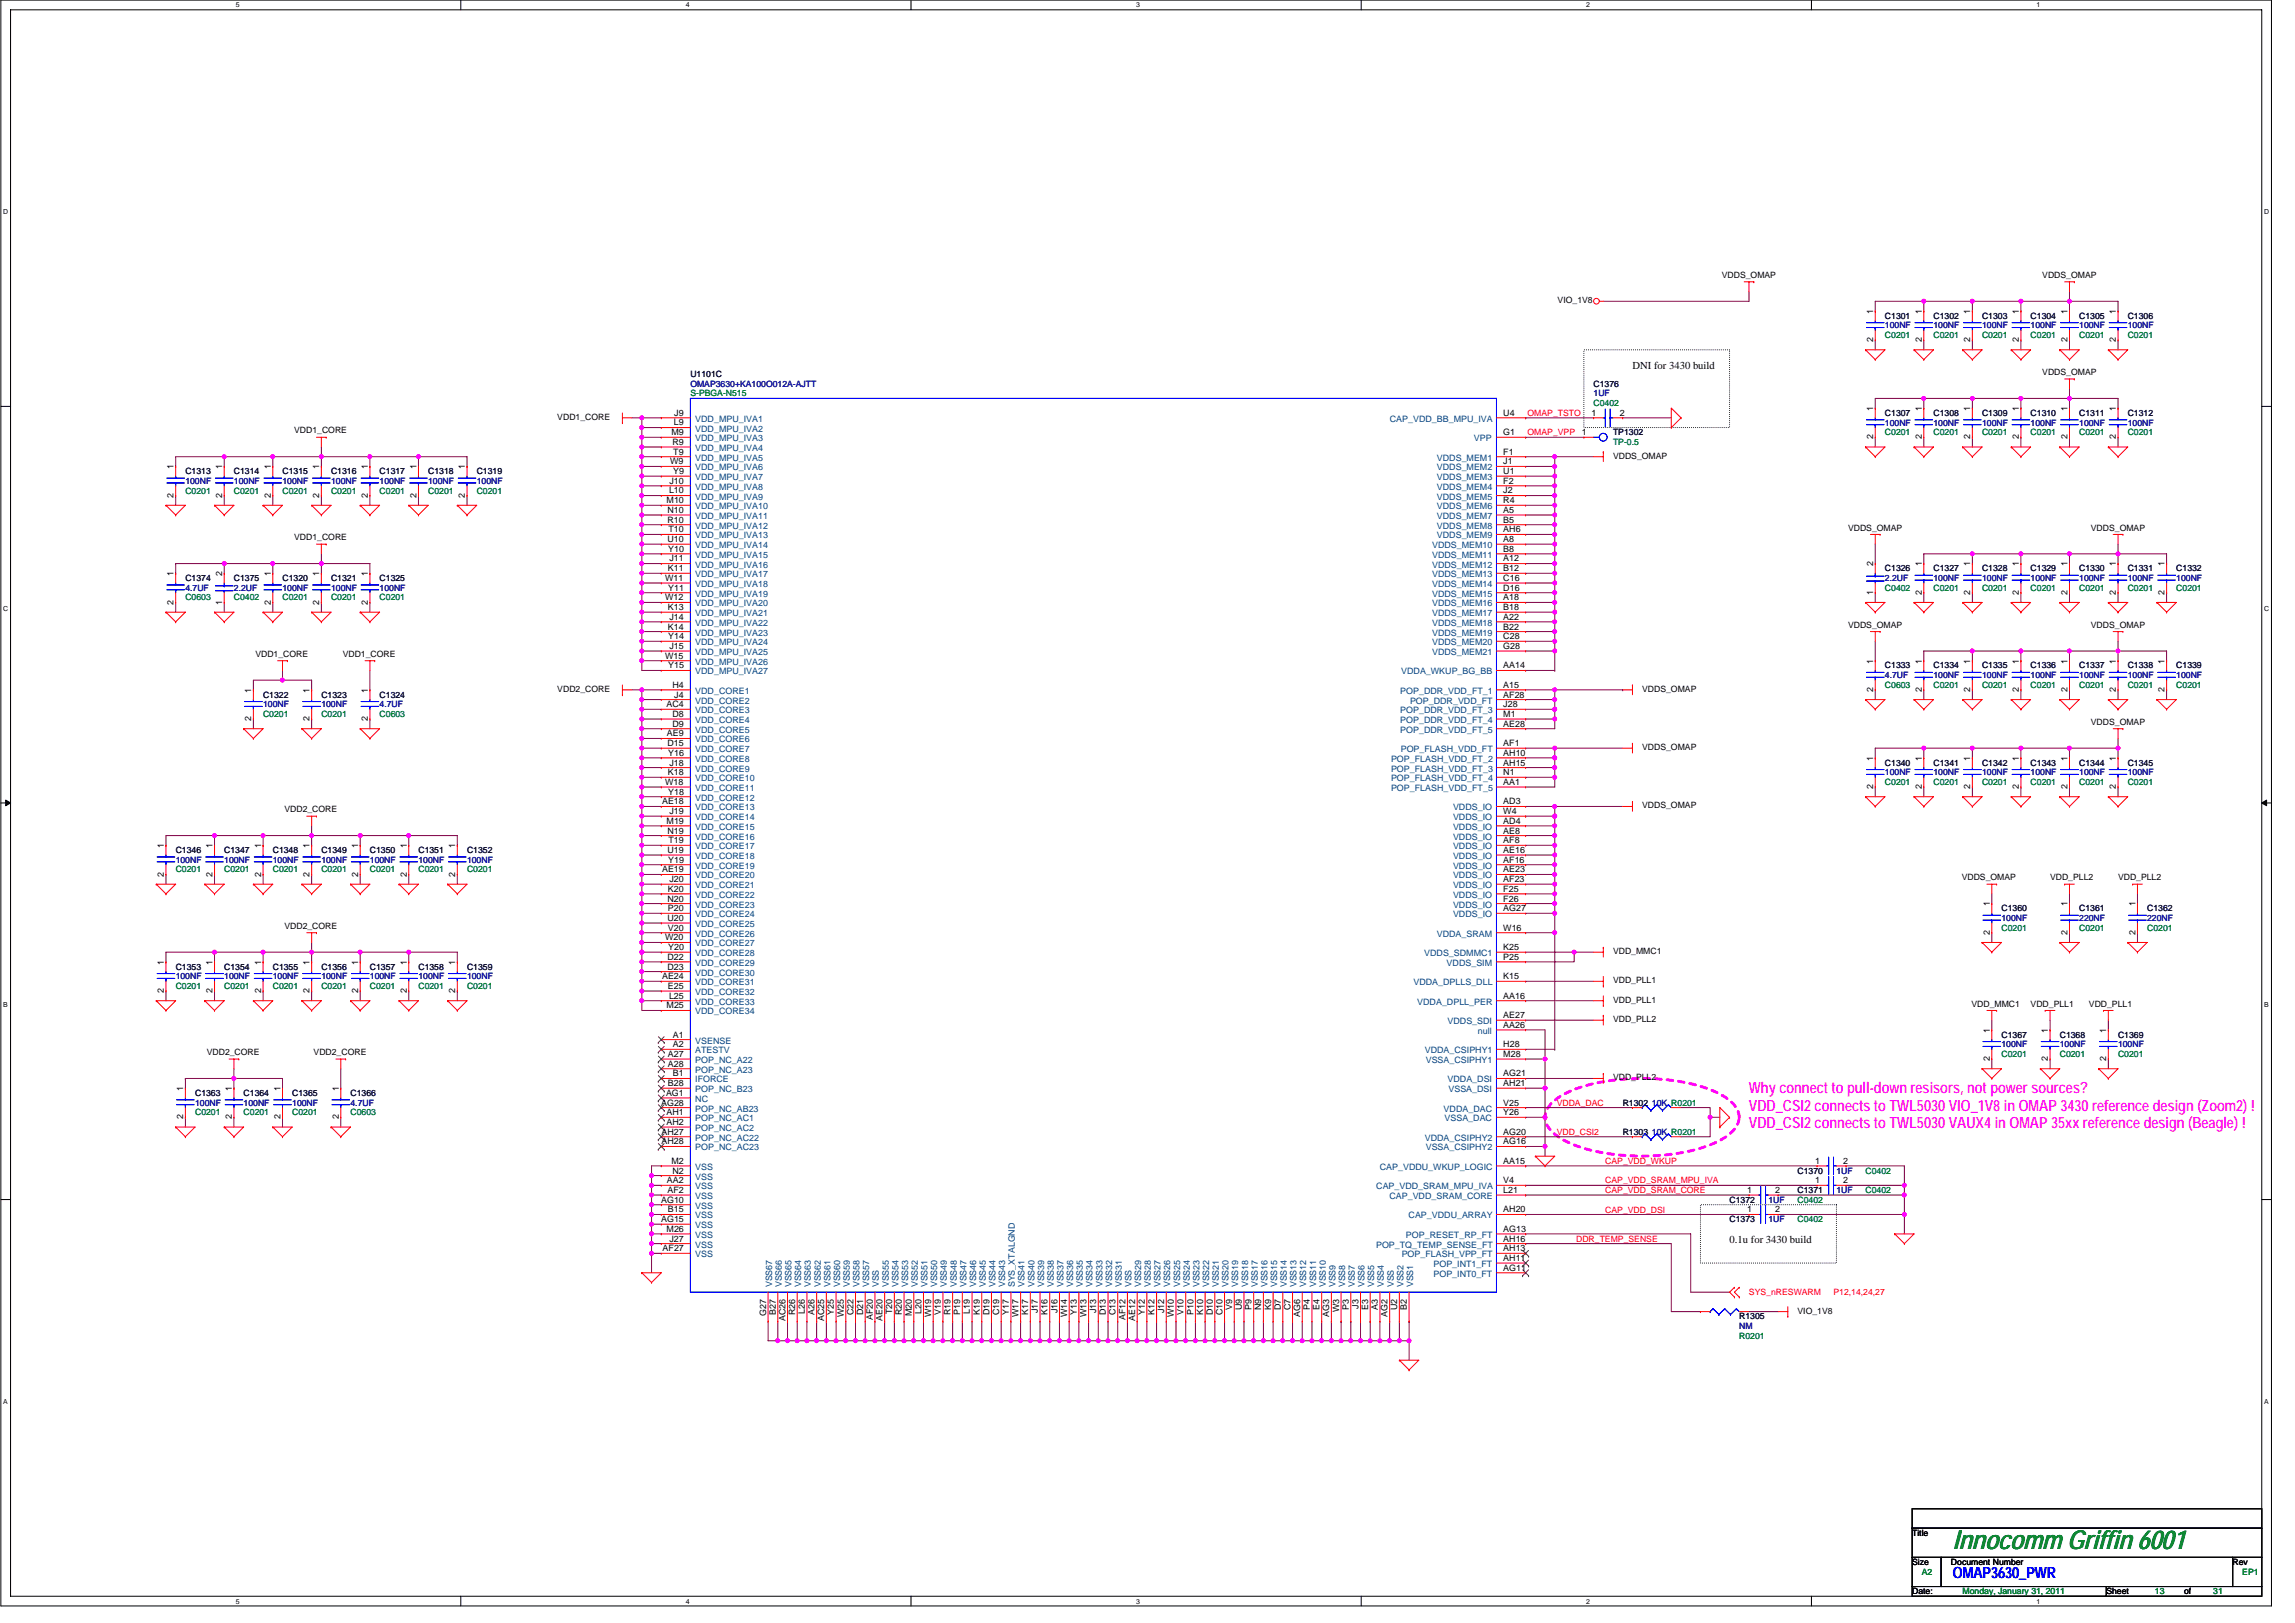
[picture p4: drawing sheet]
<svg xmlns="http://www.w3.org/2000/svg" width="420mm" height="297mm" viewBox="0 0 420 297" stroke-linecap="round" stroke-linejoin="round" font-family="sans-serif">
<defs><g id="words">
<text font-size="4.8" fill="#008000" x="357.5" y="283.6">Innocomm Griffin 6001</text>
<g font-size="2.8" fill="#f0f">
<text x="320.2" y="200">Why connect to pull-down resisors, not power sources?</text>
<text x="320.2" y="203.2">VDD_CSI2 connects to TWL5030 VIO_1V8 in OMAP 3430 reference design (Zoom2) !</text>
<text x="320.2" y="206.5">VDD_CSI2 connects to TWL5030 VAUX4 in OMAP 35xx reference design (Beagle) !</text>
</g>
<text font-size="2.8" fill="#00f" x="357.5" y="288.9">OMAP3630_PWR</text>
<g font-size="1.9">
<text x="298.9" y="67.5">DNI for 3430 build</text>
<text x="316.6" y="227.6">0.1u for 3430 build</text>
</g>
<g font-size="1.6">
<text x="315.2" y="50.9">VDDS_OMAP</text>
<text x="373.9" y="50.9">VDDS_OMAP</text>
<text x="285.2" y="55.5">VIO_1V8</text>
<text x="342.9" y="57.4" transform="rotate(-90 342.9 57.4)">1</text>
<text x="351.8" y="57.4" transform="rotate(-90 351.8 57.4)">1</text>
<text x="360.7" y="57.4" transform="rotate(-90 360.7 57.4)">1</text>
<text x="369.6" y="57.4" transform="rotate(-90 369.6 57.4)">1</text>
<text x="378.5" y="57.4" transform="rotate(-90 378.5 57.4)">1</text>
<text x="387.4" y="57.4" transform="rotate(-90 387.4 57.4)">1</text>
<text x="342.9" y="62.6" transform="rotate(-90 342.9 62.6)">2</text>
<text x="351.8" y="62.6" transform="rotate(-90 351.8 62.6)">2</text>
<text x="360.7" y="62.6" transform="rotate(-90 360.7 62.6)">2</text>
<text x="369.6" y="62.6" transform="rotate(-90 369.6 62.6)">2</text>
<text x="378.5" y="62.6" transform="rotate(-90 378.5 62.6)">2</text>
<text x="387.4" y="62.6" transform="rotate(-90 387.4 62.6)">2</text>
<text x="373.9" y="68.6">VDDS_OMAP</text>
<text x="102" y="76.8">VDD1_CORE</text>
<text x="123.4" y="77.9">L9</text>
<text x="123.5" y="76.1">J9</text>
<text x="275.2" y="76.1">U4</text>
<text x="291.4" y="76.1">1</text>
<text x="296.6" y="76.1">2</text>
<text x="342.9" y="75.2" transform="rotate(-90 342.9 75.2)">1</text>
<text x="351.8" y="75.2" transform="rotate(-90 351.8 75.2)">1</text>
<text x="360.7" y="75.2" transform="rotate(-90 360.7 75.2)">1</text>
<text x="369.6" y="75.2" transform="rotate(-90 369.6 75.2)">1</text>
<text x="378.5" y="75.2" transform="rotate(-90 378.5 75.2)">1</text>
<text x="387.4" y="75.2" transform="rotate(-90 387.4 75.2)">1</text>
<text x="53.9" y="79.3">VDD1_CORE</text>
<text x="122.9" y="79.7">M9</text>
<text x="123.1" y="81.4">R9</text>
<text x="123.3" y="83.2">T9</text>
<text x="275.2" y="79.7">G1</text>
<text x="275.2" y="83.2">F1</text>
<text x="289.6" y="79.7">1</text>
<text x="295.3" y="83.9">VDDS_OMAP</text>
<text x="342.9" y="80.4" transform="rotate(-90 342.9 80.4)">2</text>
<text x="351.8" y="80.4" transform="rotate(-90 351.8 80.4)">2</text>
<text x="360.7" y="80.4" transform="rotate(-90 360.7 80.4)">2</text>
<text x="369.6" y="80.4" transform="rotate(-90 369.6 80.4)">2</text>
<text x="378.5" y="80.4" transform="rotate(-90 378.5 80.4)">2</text>
<text x="387.4" y="80.4" transform="rotate(-90 387.4 80.4)">2</text>
<text x="31.8" y="85.9" transform="rotate(-90 31.8 85.9)">1</text>
<text x="40.7" y="85.9" transform="rotate(-90 40.7 85.9)">1</text>
<text x="49.6" y="85.9" transform="rotate(-90 49.6 85.9)">1</text>
<text x="58.5" y="85.9" transform="rotate(-90 58.5 85.9)">1</text>
<text x="67.3" y="85.9" transform="rotate(-90 67.3 85.9)">1</text>
<text x="76.2" y="85.9" transform="rotate(-90 76.2 85.9)">1</text>
<text x="85.1" y="85.9" transform="rotate(-90 85.1 85.9)">1</text>
<text x="122.6" y="88.5">J10</text>
<text x="122.7" y="85">W9</text>
<text x="123.2" y="86.8">Y9</text>
<text x="275.2" y="85">J1</text>
<text x="275.2" y="86.8">U1</text>
<text x="275.2" y="88.5">F2</text>
<text x="31.8" y="91.1" transform="rotate(-90 31.8 91.1)">2</text>
<text x="40.7" y="91.1" transform="rotate(-90 40.7 91.1)">2</text>
<text x="49.6" y="91.1" transform="rotate(-90 49.6 91.1)">2</text>
<text x="58.5" y="91.1" transform="rotate(-90 58.5 91.1)">2</text>
<text x="67.3" y="91.1" transform="rotate(-90 67.3 91.1)">2</text>
<text x="76.2" y="91.1" transform="rotate(-90 76.2 91.1)">2</text>
<text x="85.1" y="91.1" transform="rotate(-90 85.1 91.1)">2</text>
<text x="122" y="92.1">M10</text>
<text x="122.2" y="93.9">N10</text>
<text x="122.2" y="95.7">R10</text>
<text x="122.5" y="90.3">L10</text>
<text x="275.2" y="90.3">J2</text>
<text x="275.2" y="92.1">R4</text>
<text x="275.2" y="93.9">A5</text>
<text x="275.2" y="95.7">B5</text>
<text x="53.9" y="98.9">VDD1_CORE</text>
<text x="122.2" y="99.2">U10</text>
<text x="122.3" y="101">Y10</text>
<text x="122.4" y="97.4">T10</text>
<text x="275.2" y="97.4">AH6</text>
<text x="275.2" y="99.2">A8</text>
<text x="275.2" y="101">B8</text>
<text x="338.3" y="97.1">VDDS_OMAP</text>
<text x="382.8" y="97.1">VDDS_OMAP</text>
<text x="31.8" y="105.5" transform="rotate(-90 31.8 105.5)">1</text>
<text x="40.7" y="105.5" transform="rotate(-90 40.7 105.5)">2</text>
<text x="49.6" y="105.5" transform="rotate(-90 49.6 105.5)">1</text>
<text x="58.5" y="105.5" transform="rotate(-90 58.5 105.5)">1</text>
<text x="67.3" y="105.5" transform="rotate(-90 67.3 105.5)">1</text>
<text x="121.8" y="106.3">W11</text>
<text x="122.3" y="104.5">K11</text>
<text x="122.6" y="102.8">J11</text>
<text x="275.2" y="102.8">A12</text>
<text x="275.2" y="104.5">B12</text>
<text x="275.2" y="106.3">C16</text>
<text x="342.9" y="103.7" transform="rotate(-90 342.9 103.7)">2</text>
<text x="351.8" y="103.7" transform="rotate(-90 351.8 103.7)">1</text>
<text x="360.7" y="103.7" transform="rotate(-90 360.7 103.7)">1</text>
<text x="369.6" y="103.7" transform="rotate(-90 369.6 103.7)">1</text>
<text x="378.5" y="103.7" transform="rotate(-90 378.5 103.7)">1</text>
<text x="387.4" y="103.7" transform="rotate(-90 387.4 103.7)">1</text>
<text x="396.3" y="103.7" transform="rotate(-90 396.3 103.7)">1</text>
<text x="31.8" y="110.6" transform="rotate(-90 31.8 110.6)">2</text>
<text x="40.7" y="110.6" transform="rotate(-90 40.7 110.6)">1</text>
<text x="49.6" y="110.6" transform="rotate(-90 49.6 110.6)">2</text>
<text x="58.5" y="110.6" transform="rotate(-90 58.5 110.6)">2</text>
<text x="67.3" y="110.6" transform="rotate(-90 67.3 110.6)">2</text>
<text x="121.8" y="109.9">W12</text>
<text x="122.3" y="111.7">K13</text>
<text x="122.3" y="108.1">Y11</text>
<text x="122.6" y="113.4">J14</text>
<text x="275.2" y="108.1">D16</text>
<text x="275.2" y="109.9">A18</text>
<text x="275.2" y="111.7">B18</text>
<text x="275.2" y="113.4">A22</text>
<text x="342.9" y="108.9" transform="rotate(-90 342.9 108.9)">1</text>
<text x="351.8" y="108.9" transform="rotate(-90 351.8 108.9)">2</text>
<text x="360.7" y="108.9" transform="rotate(-90 360.7 108.9)">2</text>
<text x="369.6" y="108.9" transform="rotate(-90 369.6 108.9)">2</text>
<text x="378.5" y="108.9" transform="rotate(-90 378.5 108.9)">2</text>
<text x="387.4" y="108.9" transform="rotate(-90 387.4 108.9)">2</text>
<text x="396.3" y="108.9" transform="rotate(-90 396.3 108.9)">2</text>
<text x="122.3" y="115.2">K14</text>
<text x="122.3" y="117">Y14</text>
<text x="122.6" y="118.8">J15</text>
<text x="275.2" y="115.2">B22</text>
<text x="275.2" y="117">C28</text>
<text x="275.2" y="118.8">G28</text>
<text x="338.3" y="114.9">VDDS_OMAP</text>
<text x="382.8" y="114.9">VDDS_OMAP</text>
<text x="46.7" y="120.2">VDD1_CORE</text>
<text x="62.7" y="120.2">VDD1_CORE</text>
<text x="121.8" y="120.5">W15</text>
<text x="122.3" y="122.3">Y15</text>
<text x="123.1" y="125.9">H4</text>
<text x="275.2" y="122.3">AA14</text>
<text x="275.2" y="125.9">A15</text>
<text x="342.9" y="121.5" transform="rotate(-90 342.9 121.5)">1</text>
<text x="351.8" y="121.5" transform="rotate(-90 351.8 121.5)">1</text>
<text x="360.7" y="121.5" transform="rotate(-90 360.7 121.5)">1</text>
<text x="369.6" y="121.5" transform="rotate(-90 369.6 121.5)">1</text>
<text x="378.5" y="121.5" transform="rotate(-90 378.5 121.5)">1</text>
<text x="387.4" y="121.5" transform="rotate(-90 387.4 121.5)">1</text>
<text x="396.3" y="121.5" transform="rotate(-90 396.3 121.5)">1</text>
<text x="46" y="132" transform="rotate(-90 46 132)">2</text>
<text x="46" y="126.8" transform="rotate(-90 46 126.8)">1</text>
<text x="56.7" y="132" transform="rotate(-90 56.7 132)">2</text>
<text x="56.7" y="126.8" transform="rotate(-90 56.7 126.8)">1</text>
<text x="67.3" y="132" transform="rotate(-90 67.3 132)">2</text>
<text x="67.3" y="126.8" transform="rotate(-90 67.3 126.8)">1</text>
<text x="102" y="126.6">VDD2_CORE</text>
<text x="122" y="129.4">AC4</text>
<text x="123.1" y="131.2">D8</text>
<text x="123.5" y="127.7">J4</text>
<text x="275.2" y="127.7">AF28</text>
<text x="275.2" y="129.4">J28</text>
<text x="275.2" y="131.2">M1</text>
<text x="300.6" y="126.6">VDDS_OMAP</text>
<text x="342.9" y="126.6" transform="rotate(-90 342.9 126.6)">2</text>
<text x="351.8" y="126.6" transform="rotate(-90 351.8 126.6)">2</text>
<text x="360.7" y="126.6" transform="rotate(-90 360.7 126.6)">2</text>
<text x="369.6" y="126.6" transform="rotate(-90 369.6 126.6)">2</text>
<text x="378.5" y="126.6" transform="rotate(-90 378.5 126.6)">2</text>
<text x="387.4" y="126.6" transform="rotate(-90 387.4 126.6)">2</text>
<text x="396.3" y="126.6" transform="rotate(-90 396.3 126.6)">2</text>
<text x="122.1" y="134.8">AE9</text>
<text x="122.2" y="136.5">D15</text>
<text x="123.1" y="133">D9</text>
<text x="275.2" y="136.5">AF1</text>
<text x="275.2" y="133">AE28</text>
<text x="300.6" y="137.3">VDDS_OMAP</text>
<text x="382.8" y="132.7">VDDS_OMAP</text>
<text x="121.8" y="143.7">W18</text>
<text x="122.3" y="141.9">K18</text>
<text x="122.3" y="138.3">Y16</text>
<text x="122.6" y="140.1">J18</text>
<text x="275.2" y="138.3">AH10</text>
<text x="275.2" y="140.1">AH15</text>
<text x="275.2" y="141.9">N1</text>
<text x="275.2" y="143.7">AA1</text>
<text x="342.9" y="139.2" transform="rotate(-90 342.9 139.2)">1</text>
<text x="351.8" y="139.2" transform="rotate(-90 351.8 139.2)">1</text>
<text x="360.7" y="139.2" transform="rotate(-90 360.7 139.2)">1</text>
<text x="369.6" y="139.2" transform="rotate(-90 369.6 139.2)">1</text>
<text x="378.5" y="139.2" transform="rotate(-90 378.5 139.2)">1</text>
<text x="387.4" y="139.2" transform="rotate(-90 387.4 139.2)">1</text>
<text x="52.1" y="148.7">VDD2_CORE</text>
<text x="121.2" y="147.2">AE18</text>
<text x="122.3" y="145.4">Y18</text>
<text x="122.6" y="149">J19</text>
<text x="275.2" y="147.2">AD3</text>
<text x="275.2" y="149">W4</text>
<text x="300.6" y="148">VDDS_OMAP</text>
<text x="342.9" y="144.4" transform="rotate(-90 342.9 144.4)">2</text>
<text x="351.8" y="144.4" transform="rotate(-90 351.8 144.4)">2</text>
<text x="360.7" y="144.4" transform="rotate(-90 360.7 144.4)">2</text>
<text x="369.6" y="144.4" transform="rotate(-90 369.6 144.4)">2</text>
<text x="378.5" y="144.4" transform="rotate(-90 378.5 144.4)">2</text>
<text x="387.4" y="144.4" transform="rotate(-90 387.4 144.4)">2</text>
<text x="30" y="155.2" transform="rotate(-90 30 155.2)">1</text>
<text x="38.9" y="155.2" transform="rotate(-90 38.9 155.2)">1</text>
<text x="47.8" y="155.2" transform="rotate(-90 47.8 155.2)">1</text>
<text x="56.7" y="155.2" transform="rotate(-90 56.7 155.2)">1</text>
<text x="65.6" y="155.2" transform="rotate(-90 65.6 155.2)">1</text>
<text x="74.5" y="155.2" transform="rotate(-90 74.5 155.2)">1</text>
<text x="83.3" y="155.2" transform="rotate(-90 83.3 155.2)">1</text>
<text x="122" y="150.8">M19</text>
<text x="122.2" y="152.5">N19</text>
<text x="122.4" y="154.3">T19</text>
<text x="275.2" y="150.8">AD4</text>
<text x="275.2" y="152.5">AE8</text>
<text x="275.2" y="154.3">AF8</text>
<text x="30" y="160.4" transform="rotate(-90 30 160.4)">2</text>
<text x="38.9" y="160.4" transform="rotate(-90 38.9 160.4)">2</text>
<text x="47.8" y="160.4" transform="rotate(-90 47.8 160.4)">2</text>
<text x="56.7" y="160.4" transform="rotate(-90 56.7 160.4)">2</text>
<text x="65.6" y="160.4" transform="rotate(-90 65.6 160.4)">2</text>
<text x="74.5" y="160.4" transform="rotate(-90 74.5 160.4)">2</text>
<text x="83.3" y="160.4" transform="rotate(-90 83.3 160.4)">2</text>
<text x="121.2" y="159.7">AE19</text>
<text x="122.2" y="156.1">U19</text>
<text x="122.3" y="157.9">Y19</text>
<text x="122.6" y="161.4">J20</text>
<text x="275.2" y="156.1">AE16</text>
<text x="275.2" y="157.9">AF16</text>
<text x="275.2" y="159.7">AE23</text>
<text x="275.2" y="161.4">AF23</text>
<text x="359.1" y="161.1">VDDS_OMAP</text>
<text x="375.3" y="161.1">VDD_PLL2</text>
<text x="387.8" y="161.1">VDD_PLL2</text>
<text x="122.2" y="165">N20</text>
<text x="122.3" y="163.2">K20</text>
<text x="122.3" y="166.8">P20</text>
<text x="275.2" y="163.2">F25</text>
<text x="275.2" y="165">F26</text>
<text x="275.2" y="166.8">AG27</text>
<text x="364.3" y="165.9" transform="rotate(-90 364.3 165.9)">1</text>
<text x="378.5" y="165.9" transform="rotate(-90 378.5 165.9)">1</text>
<text x="390.9" y="165.9" transform="rotate(-90 390.9 165.9)">1</text>
<text x="52.1" y="170">VDD2_CORE</text>
<text x="121.8" y="172.1">W20</text>
<text x="122.2" y="168.6">U20</text>
<text x="122.3" y="170.3">V20</text>
<text x="122.3" y="173.9">Y20</text>
<text x="275.2" y="170.3">W16</text>
<text x="275.2" y="173.9">K25</text>
<text x="364.3" y="171.1" transform="rotate(-90 364.3 171.1)">2</text>
<text x="378.5" y="171.1" transform="rotate(-90 378.5 171.1)">2</text>
<text x="390.9" y="171.1" transform="rotate(-90 390.9 171.1)">2</text>
<text x="30" y="176.6" transform="rotate(-90 30 176.6)">1</text>
<text x="38.9" y="176.6" transform="rotate(-90 38.9 176.6)">1</text>
<text x="47.8" y="176.6" transform="rotate(-90 47.8 176.6)">1</text>
<text x="56.7" y="176.6" transform="rotate(-90 56.7 176.6)">1</text>
<text x="65.6" y="176.6" transform="rotate(-90 65.6 176.6)">1</text>
<text x="74.5" y="176.6" transform="rotate(-90 74.5 176.6)">1</text>
<text x="83.3" y="176.6" transform="rotate(-90 83.3 176.6)">1</text>
<text x="121.2" y="179.2">AE24</text>
<text x="122.2" y="175.7">D22</text>
<text x="122.2" y="177.4">D23</text>
<text x="275.2" y="175.7">P25</text>
<text x="275.2" y="179.2">K15</text>
<text x="295.3" y="180">VDD_PLL1</text>
<text x="295.3" y="174.6">VDD_MMC1</text>
<text x="30" y="181.8" transform="rotate(-90 30 181.8)">2</text>
<text x="38.9" y="181.8" transform="rotate(-90 38.9 181.8)">2</text>
<text x="47.8" y="181.8" transform="rotate(-90 47.8 181.8)">2</text>
<text x="56.7" y="181.8" transform="rotate(-90 56.7 181.8)">2</text>
<text x="65.6" y="181.8" transform="rotate(-90 65.6 181.8)">2</text>
<text x="74.5" y="181.8" transform="rotate(-90 74.5 181.8)">2</text>
<text x="83.3" y="181.8" transform="rotate(-90 83.3 181.8)">2</text>
<text x="122" y="184.6">M25</text>
<text x="122.3" y="181">E25</text>
<text x="122.5" y="182.8">L25</text>
<text x="275.2" y="182.8">AA16</text>
<text x="295.3" y="183.5">VDD_PLL1</text>
<text x="360.9" y="184.2">VDD_MMC1</text>
<text x="371.8" y="184.2">VDD_PLL1</text>
<text x="382.4" y="184.2">VDD_PLL1</text>
<text x="123.2" y="189.9">A1</text>
<text x="123.2" y="191.7">A2</text>
<text x="275.2" y="188.1">AA26</text>
<text x="275.2" y="186.3">AE27</text>
<text x="275.2" y="191.7">H28</text>
<text x="295.3" y="187.1">VDD_PLL2</text>
<text x="364.3" y="189" transform="rotate(-90 364.3 189)">1</text>
<text x="374.9" y="189" transform="rotate(-90 374.9 189)">1</text>
<text x="385.6" y="189" transform="rotate(-90 385.6 189)">1</text>
<text x="37.9" y="193.1">VDD2_CORE</text>
<text x="57.4" y="193.1">VDD2_CORE</text>
<text x="122.3" y="193.4">A27</text>
<text x="122.3" y="195.2">A28</text>
<text x="123.2" y="197">B1</text>
<text x="275.2" y="193.4">M28</text>
<text x="275.2" y="197">AG21</text>
<text x="295.3" y="197.7">VDD_PLL2</text>
<text x="364.3" y="194.2" transform="rotate(-90 364.3 194.2)">2</text>
<text x="374.9" y="194.2" transform="rotate(-90 374.9 194.2)">2</text>
<text x="385.6" y="194.2" transform="rotate(-90 385.6 194.2)">2</text>
<text x="33.6" y="199.7" transform="rotate(-90 33.6 199.7)">1</text>
<text x="42.4" y="199.7" transform="rotate(-90 42.4 199.7)">1</text>
<text x="51.3" y="199.7" transform="rotate(-90 51.3 199.7)">1</text>
<text x="62" y="199.7" transform="rotate(-90 62 199.7)">1</text>
<text x="121" y="202.3">AG28</text>
<text x="121.9" y="200.6">AG1</text>
<text x="122.3" y="198.8">B28</text>
<text x="275.2" y="198.8">AH21</text>
<text x="275.2" y="202.3">V25</text>
<text x="33.6" y="204.9" transform="rotate(-90 33.6 204.9)">2</text>
<text x="42.4" y="204.9" transform="rotate(-90 42.4 204.9)">2</text>
<text x="51.3" y="204.9" transform="rotate(-90 51.3 204.9)">2</text>
<text x="62" y="204.9" transform="rotate(-90 62 204.9)">2</text>
<text x="121.1" y="207.7">AH27</text>
<text x="121.1" y="209.4">AH28</text>
<text x="122" y="204.1">AH1</text>
<text x="122" y="205.9">AH2</text>
<text x="275.2" y="204.1">Y26</text>
<text x="275.2" y="209.4">AG16</text>
<text x="275.2" y="207.7">AG20</text>
<text x="122.9" y="213">M2</text>
<text x="123.1" y="214.8">N2</text>
<text x="275.2" y="213">AA15</text>
<text x="332.3" y="213">1</text>
<text x="337.4" y="213">2</text>
<text x="121" y="220.1">AG10</text>
<text x="122.1" y="216.6">AA2</text>
<text x="122.2" y="218.3">AF2</text>
<text x="122.3" y="221.9">B15</text>
<text x="275.2" y="221.9">AH20</text>
<text x="275.2" y="218.3">L21</text>
<text x="275.2" y="216.6">V4</text>
<text x="319.8" y="221.9">1</text>
<text x="319.8" y="218.3">1</text>
<text x="325" y="221.9">2</text>
<text x="325" y="218.3">2</text>
<text x="332.3" y="216.6">1</text>
<text x="337.4" y="216.6">2</text>
<text x="121" y="223.7">AG15</text>
<text x="122" y="225.4">M26</text>
<text x="122.6" y="227.2">J27</text>
<text x="275.2" y="227.2">AH16</text>
<text x="275.2" y="225.4">AG13</text>
<text x="121.3" y="229">AF27</text>
<text x="275.2" y="232.6">AG11</text>
<text x="275.2" y="230.8">AH11</text>
<text x="275.2" y="229">AH13</text>
<text x="225.6" y="239.7" transform="rotate(-90 225.6 239.7)">V9</text>
<text x="227.4" y="239.8" transform="rotate(-90 227.4 239.8)">U9</text>
<text x="229.1" y="239.7" transform="rotate(-90 229.1 239.7)">P9</text>
<text x="230.9" y="239.8" transform="rotate(-90 230.9 239.8)">N9</text>
<text x="232.7" y="239.7" transform="rotate(-90 232.7 239.7)">K9</text>
<text x="234.5" y="239.8" transform="rotate(-90 234.5 239.8)">D7</text>
<text x="236.3" y="239.8" transform="rotate(-90 236.3 239.8)">C7</text>
<text x="239.8" y="239.7" transform="rotate(-90 239.8 239.7)">P4</text>
<text x="241.6" y="239.7" transform="rotate(-90 241.6 239.7)">E4</text>
<text x="246.9" y="239.7" transform="rotate(-90 246.9 239.7)">P3</text>
<text x="248.7" y="239.5" transform="rotate(-90 248.7 239.5)">J3</text>
<text x="250.5" y="239.7" transform="rotate(-90 250.5 239.7)">E3</text>
<text x="252.3" y="239.7" transform="rotate(-90 252.3 239.7)">A3</text>
<text x="255.8" y="239.8" transform="rotate(-90 255.8 239.8)">U2</text>
<text x="257.6" y="239.7" transform="rotate(-90 257.6 239.7)">B2</text>
<text x="140.2" y="240.8" transform="rotate(-90 140.2 240.8)">G27</text>
<text x="142" y="240.6" transform="rotate(-90 142 240.6)">B27</text>
<text x="143.8" y="241.8" transform="rotate(-90 143.8 241.8)">AC26</text>
<text x="145.6" y="240.7" transform="rotate(-90 145.6 240.7)">R26</text>
<text x="147.4" y="240.5" transform="rotate(-90 147.4 240.5)">L26</text>
<text x="149.1" y="240.6" transform="rotate(-90 149.1 240.6)">A26</text>
<text x="150.9" y="241.8" transform="rotate(-90 150.9 241.8)">AC25</text>
<text x="152.7" y="240.6" transform="rotate(-90 152.7 240.6)">Y25</text>
<text x="154.5" y="241.1" transform="rotate(-90 154.5 241.1)">W25</text>
<text x="156.2" y="240.7" transform="rotate(-90 156.2 240.7)">C22</text>
<text x="158" y="240.7" transform="rotate(-90 158 240.7)">D21</text>
<text x="159.8" y="241.6" transform="rotate(-90 159.8 241.6)">AF20</text>
<text x="161.6" y="241.7" transform="rotate(-90 161.6 241.7)">AE20</text>
<text x="163.4" y="240.6" transform="rotate(-90 163.4 240.6)">T20</text>
<text x="165.1" y="240.7" transform="rotate(-90 165.1 240.7)">R20</text>
<text x="166.9" y="240.9" transform="rotate(-90 166.9 240.9)">M20</text>
<text x="168.7" y="240.5" transform="rotate(-90 168.7 240.5)">L20</text>
<text x="170.5" y="241.1" transform="rotate(-90 170.5 241.1)">W19</text>
<text x="172.2" y="240.6" transform="rotate(-90 172.2 240.6)">V19</text>
<text x="174" y="240.7" transform="rotate(-90 174 240.7)">R19</text>
<text x="175.8" y="240.6" transform="rotate(-90 175.8 240.6)">P19</text>
<text x="177.6" y="240.5" transform="rotate(-90 177.6 240.5)">L19</text>
<text x="179.4" y="240.6" transform="rotate(-90 179.4 240.6)">K19</text>
<text x="181.1" y="240.7" transform="rotate(-90 181.1 240.7)">D19</text>
<text x="182.9" y="240.7" transform="rotate(-90 182.9 240.7)">C19</text>
<text x="184.7" y="240.6" transform="rotate(-90 184.7 240.6)">Y17</text>
<text x="186.5" y="241.1" transform="rotate(-90 186.5 241.1)">W17</text>
<text x="188.2" y="240.6" transform="rotate(-90 188.2 240.6)">K17</text>
<text x="190" y="240.4" transform="rotate(-90 190 240.4)">J17</text>
<text x="191.8" y="240.6" transform="rotate(-90 191.8 240.6)">K16</text>
<text x="193.6" y="240.4" transform="rotate(-90 193.6 240.4)">J16</text>
<text x="195.4" y="241.1" transform="rotate(-90 195.4 241.1)">W14</text>
<text x="197.1" y="240.6" transform="rotate(-90 197.1 240.6)">Y13</text>
<text x="198.9" y="241.1" transform="rotate(-90 198.9 241.1)">W13</text>
<text x="200.7" y="240.4" transform="rotate(-90 200.7 240.4)">J13</text>
<text x="202.5" y="240.7" transform="rotate(-90 202.5 240.7)">D13</text>
<text x="204.2" y="240.7" transform="rotate(-90 204.2 240.7)">C13</text>
<text x="206" y="241.6" transform="rotate(-90 206 241.6)">AF12</text>
<text x="207.8" y="241.7" transform="rotate(-90 207.8 241.7)">AE12</text>
<text x="209.6" y="240.6" transform="rotate(-90 209.6 240.6)">Y12</text>
<text x="211.4" y="240.6" transform="rotate(-90 211.4 240.6)">K12</text>
<text x="213.1" y="240.4" transform="rotate(-90 213.1 240.4)">J12</text>
<text x="214.9" y="241.1" transform="rotate(-90 214.9 241.1)">W10</text>
<text x="216.7" y="240.6" transform="rotate(-90 216.7 240.6)">V10</text>
<text x="218.5" y="240.6" transform="rotate(-90 218.5 240.6)">P10</text>
<text x="220.2" y="240.6" transform="rotate(-90 220.2 240.6)">K10</text>
<text x="222" y="240.7" transform="rotate(-90 222 240.7)">D10</text>
<text x="223.8" y="240.7" transform="rotate(-90 223.8 240.7)">C10</text>
<text x="238" y="241" transform="rotate(-90 238 241)">AG6</text>
<text x="243.4" y="241" transform="rotate(-90 243.4 241)">AG3</text>
<text x="245.1" y="240.2" transform="rotate(-90 245.1 240.2)">W3</text>
<text x="254" y="241" transform="rotate(-90 254 241)">AG2</text>
<text x="329.1" y="240.4">VIO_1V8</text>
<text x="350.1" y="281.1">Title</text>
<text x="350.1" y="286.4">Size</text>
<text x="357.2" y="286.4">Document Number</text>
<text x="408.7" y="286.4">Rev</text>
<text x="350.1" y="291.8">Date:</text>
<text x="385.6" y="291.8">Sheet</text>
<text x="399.8" y="291.8">of</text>
</g>
<g font-size="1.6" fill="#000040">
<text x="345.1" y="58.3">C1301</text>
<text x="354" y="58.3">C1302</text>
<text x="362.9" y="58.3">C1303</text>
<text x="371.8" y="58.3">C1304</text>
<text x="380.6" y="58.3">C1305</text>
<text x="389.5" y="58.3">C1306</text>
<text x="126.4" y="69">U1101C</text>
<text x="291.7" y="70.8">C1376</text>
<text x="345.1" y="76.1">C1307</text>
<text x="354" y="76.1">C1308</text>
<text x="362.9" y="76.1">C1309</text>
<text x="371.8" y="76.1">C1310</text>
<text x="380.6" y="76.1">C1311</text>
<text x="389.5" y="76.1">C1312</text>
<text x="295.3" y="79.7">TP1302</text>
<text x="33.9" y="86.8">C1313</text>
<text x="42.8" y="86.8">C1314</text>
<text x="51.7" y="86.8">C1315</text>
<text x="60.6" y="86.8">C1316</text>
<text x="69.5" y="86.8">C1317</text>
<text x="78.4" y="86.8">C1318</text>
<text x="87.3" y="86.8">C1319</text>
<text x="33.9" y="106.3">C1374</text>
<text x="42.8" y="106.3">C1375</text>
<text x="51.7" y="106.3">C1320</text>
<text x="60.6" y="106.3">C1321</text>
<text x="69.5" y="106.3">C1325</text>
<text x="345.1" y="104.6">C1326</text>
<text x="354" y="104.6">C1327</text>
<text x="362.9" y="104.6">C1328</text>
<text x="371.8" y="104.6">C1329</text>
<text x="380.6" y="104.6">C1330</text>
<text x="389.5" y="104.6">C1331</text>
<text x="398.4" y="104.6">C1332</text>
<text x="345.1" y="122.3">C1333</text>
<text x="354" y="122.3">C1334</text>
<text x="362.9" y="122.3">C1335</text>
<text x="371.8" y="122.3">C1336</text>
<text x="380.6" y="122.3">C1337</text>
<text x="389.5" y="122.3">C1338</text>
<text x="398.4" y="122.3">C1339</text>
<text x="48.2" y="127.7">C1322</text>
<text x="58.8" y="127.7">C1323</text>
<text x="69.5" y="127.7">C1324</text>
<text x="345.1" y="140.1">C1340</text>
<text x="354" y="140.1">C1341</text>
<text x="362.9" y="140.1">C1342</text>
<text x="371.8" y="140.1">C1343</text>
<text x="380.6" y="140.1">C1344</text>
<text x="389.5" y="140.1">C1345</text>
<text x="32.2" y="156.1">C1346</text>
<text x="41.1" y="156.1">C1347</text>
<text x="49.9" y="156.1">C1348</text>
<text x="58.8" y="156.1">C1349</text>
<text x="67.7" y="156.1">C1350</text>
<text x="76.6" y="156.1">C1351</text>
<text x="85.5" y="156.1">C1352</text>
<text x="366.4" y="166.8">C1360</text>
<text x="380.6" y="166.8">C1361</text>
<text x="393.1" y="166.8">C1362</text>
<text x="32.2" y="177.5">C1353</text>
<text x="41.1" y="177.5">C1354</text>
<text x="49.9" y="177.5">C1355</text>
<text x="58.8" y="177.5">C1356</text>
<text x="67.7" y="177.5">C1357</text>
<text x="76.6" y="177.5">C1358</text>
<text x="85.5" y="177.5">C1359</text>
<text x="366.4" y="189.9">C1367</text>
<text x="377.1" y="189.9">C1368</text>
<text x="387.8" y="189.9">C1369</text>
<text x="35.7" y="200.6">C1363</text>
<text x="44.6" y="200.6">C1364</text>
<text x="53.5" y="200.6">C1365</text>
<text x="64.2" y="200.6">C1366</text>
<text x="297.1" y="202.4">R1302</text>
<text x="297.1" y="207.7">R1303</text>
<text x="329.1" y="214.8">C1370</text>
<text x="316.6" y="220.1">C1372</text>
<text x="329.1" y="218.4">C1371</text>
<text x="316.6" y="223.7">C1373</text>
<text x="318.4" y="241.5">R1305</text>
</g>
<g font-size="1.6" fill="#000080">
<text x="345.1" y="60.1">100NF</text>
<text x="354" y="60.1">100NF</text>
<text x="362.9" y="60.1">100NF</text>
<text x="371.8" y="60.1">100NF</text>
<text x="380.6" y="60.1">100NF</text>
<text x="389.5" y="60.1">100NF</text>
<text x="126.4" y="70.8">OMAP3630+KA100O012A-AJTT</text>
<text x="291.7" y="72.6">1UF</text>
<text x="345.1" y="77.9">100NF</text>
<text x="354" y="77.9">100NF</text>
<text x="362.9" y="77.9">100NF</text>
<text x="371.8" y="77.9">100NF</text>
<text x="380.6" y="77.9">100NF</text>
<text x="389.5" y="77.9">100NF</text>
<text x="33.9" y="88.6">100NF</text>
<text x="42.8" y="88.6">100NF</text>
<text x="51.7" y="88.6">100NF</text>
<text x="60.6" y="88.6">100NF</text>
<text x="69.5" y="88.6">100NF</text>
<text x="78.4" y="88.6">100NF</text>
<text x="87.3" y="88.6">100NF</text>
<text x="345.1" y="106.3">2.2UF</text>
<text x="354" y="106.3">100NF</text>
<text x="362.9" y="106.3">100NF</text>
<text x="371.8" y="106.3">100NF</text>
<text x="380.6" y="106.3">100NF</text>
<text x="389.5" y="106.3">100NF</text>
<text x="398.4" y="106.3">100NF</text>
<text x="33.9" y="108.1">4.7UF</text>
<text x="42.8" y="108.1">2.2UF</text>
<text x="51.7" y="108.1">100NF</text>
<text x="60.6" y="108.1">100NF</text>
<text x="69.5" y="108.1">100NF</text>
<text x="345.1" y="124.1">4.7UF</text>
<text x="354" y="124.1">100NF</text>
<text x="362.9" y="124.1">100NF</text>
<text x="371.8" y="124.1">100NF</text>
<text x="380.6" y="124.1">100NF</text>
<text x="389.5" y="124.1">100NF</text>
<text x="398.4" y="124.1">100NF</text>
<text x="48.2" y="129.5">100NF</text>
<text x="58.8" y="129.5">100NF</text>
<text x="69.5" y="129.5">4.7UF</text>
<text x="345.1" y="141.9">100NF</text>
<text x="354" y="141.9">100NF</text>
<text x="362.9" y="141.9">100NF</text>
<text x="371.8" y="141.9">100NF</text>
<text x="380.6" y="141.9">100NF</text>
<text x="389.5" y="141.9">100NF</text>
<text x="32.2" y="157.9">100NF</text>
<text x="41.1" y="157.9">100NF</text>
<text x="49.9" y="157.9">100NF</text>
<text x="58.8" y="157.9">100NF</text>
<text x="67.7" y="157.9">100NF</text>
<text x="76.6" y="157.9">100NF</text>
<text x="85.5" y="157.9">100NF</text>
<text x="366.4" y="168.6">100NF</text>
<text x="380.6" y="168.6">220NF</text>
<text x="393.1" y="168.6">220NF</text>
<text x="32.2" y="179.2">100NF</text>
<text x="41.1" y="179.2">100NF</text>
<text x="49.9" y="179.2">100NF</text>
<text x="58.8" y="179.2">100NF</text>
<text x="67.7" y="179.2">100NF</text>
<text x="76.6" y="179.2">100NF</text>
<text x="85.5" y="179.2">100NF</text>
<text x="366.4" y="191.7">100NF</text>
<text x="377.1" y="191.7">100NF</text>
<text x="387.8" y="191.7">100NF</text>
<text x="35.7" y="202.4">100NF</text>
<text x="44.6" y="202.4">100NF</text>
<text x="53.5" y="202.4">100NF</text>
<text x="64.2" y="202.4">4.7UF</text>
<text x="302.4" y="202.4">10K R0201</text>
<text x="302.4" y="207.7">10K R0201</text>
<text x="336.2" y="214.8">1UF</text>
<text x="323.8" y="220.1">1UF</text>
<text x="336.2" y="218.4">1UF</text>
<text x="323.8" y="223.7">1UF</text>
<text x="318.4" y="243.2">NM</text>
</g>
<g font-size="1.6" fill="#008040">
<text x="345.1" y="61.9">C0201</text>
<text x="354" y="61.9">C0201</text>
<text x="362.9" y="61.9">C0201</text>
<text x="371.8" y="61.9">C0201</text>
<text x="380.6" y="61.9">C0201</text>
<text x="389.5" y="61.9">C0201</text>
<text x="126.4" y="72.6">S-PBGA-N515</text>
<text x="291.7" y="74.3">C0402</text>
<text x="295.3" y="81.4">TP-0.5</text>
<text x="345.1" y="79.7">C0201</text>
<text x="354" y="79.7">C0201</text>
<text x="362.9" y="79.7">C0201</text>
<text x="371.8" y="79.7">C0201</text>
<text x="380.6" y="79.7">C0201</text>
<text x="389.5" y="79.7">C0201</text>
<text x="33.9" y="90.3">C0201</text>
<text x="42.8" y="90.3">C0201</text>
<text x="51.7" y="90.3">C0201</text>
<text x="60.6" y="90.3">C0201</text>
<text x="69.5" y="90.3">C0201</text>
<text x="78.4" y="90.3">C0201</text>
<text x="87.3" y="90.3">C0201</text>
<text x="33.9" y="109.9">C0603</text>
<text x="42.8" y="109.9">C0402</text>
<text x="51.7" y="109.9">C0201</text>
<text x="60.6" y="109.9">C0201</text>
<text x="69.5" y="109.9">C0201</text>
<text x="345.1" y="108.1">C0402</text>
<text x="354" y="108.1">C0201</text>
<text x="362.9" y="108.1">C0201</text>
<text x="371.8" y="108.1">C0201</text>
<text x="380.6" y="108.1">C0201</text>
<text x="389.5" y="108.1">C0201</text>
<text x="398.4" y="108.1">C0201</text>
<text x="345.1" y="125.9">C0603</text>
<text x="354" y="125.9">C0201</text>
<text x="362.9" y="125.9">C0201</text>
<text x="371.8" y="125.9">C0201</text>
<text x="380.6" y="125.9">C0201</text>
<text x="389.5" y="125.9">C0201</text>
<text x="398.4" y="125.9">C0201</text>
<text x="48.2" y="131.2">C0201</text>
<text x="58.8" y="131.2">C0201</text>
<text x="69.5" y="131.2">C0603</text>
<text x="345.1" y="143.7">C0201</text>
<text x="354" y="143.7">C0201</text>
<text x="362.9" y="143.7">C0201</text>
<text x="371.8" y="143.7">C0201</text>
<text x="380.6" y="143.7">C0201</text>
<text x="389.5" y="143.7">C0201</text>
<text x="32.2" y="159.7">C0201</text>
<text x="41.1" y="159.7">C0201</text>
<text x="49.9" y="159.7">C0201</text>
<text x="58.8" y="159.7">C0201</text>
<text x="67.7" y="159.7">C0201</text>
<text x="76.6" y="159.7">C0201</text>
<text x="85.5" y="159.7">C0201</text>
<text x="366.4" y="170.3">C0201</text>
<text x="380.6" y="170.3">C0201</text>
<text x="393.1" y="170.3">C0201</text>
<text x="32.2" y="181">C0201</text>
<text x="41.1" y="181">C0201</text>
<text x="49.9" y="181">C0201</text>
<text x="58.8" y="181">C0201</text>
<text x="67.7" y="181">C0201</text>
<text x="76.6" y="181">C0201</text>
<text x="85.5" y="181">C0201</text>
<text x="366.4" y="193.5">C0201</text>
<text x="377.1" y="193.5">C0201</text>
<text x="387.8" y="193.5">C0201</text>
<text x="35.7" y="204.1">C0201</text>
<text x="44.6" y="204.1">C0201</text>
<text x="53.5" y="204.1">C0201</text>
<text x="64.2" y="204.1">C0603</text>
<text x="341.5" y="214.8">C0402</text>
<text x="329.1" y="220.1">C0402</text>
<text x="341.5" y="218.4">C0402</text>
<text x="329.1" y="223.7">C0402</text>
<text x="318.4" y="245">R0201</text>
<text x="351.8" y="288.2">A2</text>
<text x="359.3" y="291.8">Monday, January 31, 2011</text>
<text x="394.5" y="291.8">13</text>
<text x="405.2" y="291.8">31</text>
<text x="410.5" y="288.2">EP1</text>
</g>
<g font-size="1.6" fill="#004080">
<text x="127.3" y="77.2">VDD_MPU_IVA1</text>
<text x="254.5" y="77.2">CAP_VDD_BB_MPU_IVA</text>
<text x="127.3" y="79">VDD_MPU_IVA2</text>
<text x="127.3" y="80.8">VDD_MPU_IVA3</text>
<text x="127.3" y="82.5">VDD_MPU_IVA4</text>
<text x="269.8" y="80.8">VPP</text>
<text x="127.3" y="84.3">VDD_MPU_IVA5</text>
<text x="127.3" y="86.1">VDD_MPU_IVA6</text>
<text x="127.3" y="87.9">VDD_MPU_IVA7</text>
<text x="127.3" y="89.6">VDD_MPU_IVA8</text>
<text x="263.1" y="84.3">VDDS_MEM1</text>
<text x="263.1" y="86.1">VDDS_MEM2</text>
<text x="263.1" y="87.9">VDDS_MEM3</text>
<text x="263.1" y="89.6">VDDS_MEM4</text>
<text x="127.3" y="91.4">VDD_MPU_IVA9</text>
<text x="127.3" y="93.2">VDD_MPU_IVA10</text>
<text x="127.3" y="95">VDD_MPU_IVA11</text>
<text x="263.1" y="91.4">VDDS_MEM5</text>
<text x="263.1" y="93.2">VDDS_MEM6</text>
<text x="263.1" y="95">VDDS_MEM7</text>
<text x="127.3" y="96.8">VDD_MPU_IVA12</text>
<text x="127.3" y="98.5">VDD_MPU_IVA13</text>
<text x="127.3" y="100.3">VDD_MPU_IVA14</text>
<text x="262.2" y="100.3">VDDS_MEM10</text>
<text x="263.1" y="96.8">VDDS_MEM8</text>
<text x="263.1" y="98.5">VDDS_MEM9</text>
<text x="127.3" y="102.1">VDD_MPU_IVA15</text>
<text x="127.3" y="103.9">VDD_MPU_IVA16</text>
<text x="127.3" y="105.6">VDD_MPU_IVA17</text>
<text x="127.3" y="107.4">VDD_MPU_IVA18</text>
<text x="262.2" y="102.1">VDDS_MEM11</text>
<text x="262.2" y="103.9">VDDS_MEM12</text>
<text x="262.2" y="105.6">VDDS_MEM13</text>
<text x="262.2" y="107.4">VDDS_MEM14</text>
<text x="127.3" y="109.2">VDD_MPU_IVA19</text>
<text x="127.3" y="111">VDD_MPU_IVA20</text>
<text x="127.3" y="112.8">VDD_MPU_IVA21</text>
<text x="262.2" y="109.2">VDDS_MEM15</text>
<text x="262.2" y="111">VDDS_MEM16</text>
<text x="262.2" y="112.8">VDDS_MEM17</text>
<text x="127.3" y="114.5">VDD_MPU_IVA22</text>
<text x="127.3" y="116.3">VDD_MPU_IVA23</text>
<text x="127.3" y="118.1">VDD_MPU_IVA24</text>
<text x="127.3" y="119.9">VDD_MPU_IVA25</text>
<text x="262.2" y="114.5">VDDS_MEM18</text>
<text x="262.2" y="116.3">VDDS_MEM19</text>
<text x="262.2" y="118.1">VDDS_MEM20</text>
<text x="262.2" y="119.9">VDDS_MEM21</text>
<text x="127.3" y="121.6">VDD_MPU_IVA26</text>
<text x="127.3" y="123.4">VDD_MPU_IVA27</text>
<text x="256.5" y="123.4">VDDA_WKUP_BG_BB</text>
<text x="127.3" y="127">VDD_CORE1</text>
<text x="127.3" y="128.8">VDD_CORE2</text>
<text x="127.3" y="130.5">VDD_CORE3</text>
<text x="256.4" y="127">POP_DDR_VDD_FT_1</text>
<text x="256.4" y="130.5">POP_DDR_VDD_FT_3</text>
<text x="258.1" y="128.8">POP_DDR_VDD_FT</text>
<text x="127.3" y="132.3">VDD_CORE4</text>
<text x="127.3" y="134.1">VDD_CORE5</text>
<text x="127.3" y="137.6">VDD_CORE7</text>
<text x="127.3" y="135.9">VDD_CORE6</text>
<text x="256.4" y="132.3">POP_DDR_VDD_FT_4</text>
<text x="256.4" y="134.1">POP_DDR_VDD_FT_5</text>
<text x="256.4" y="137.6">POP_FLASH_VDD_FT</text>
<text x="127.3" y="139.4">VDD_CORE8</text>
<text x="127.3" y="141.2">VDD_CORE9</text>
<text x="127.3" y="143">VDD_CORE10</text>
<text x="254.7" y="139.4">POP_FLASH_VDD_FT_2</text>
<text x="254.7" y="141.2">POP_FLASH_VDD_FT_3</text>
<text x="254.7" y="143">POP_FLASH_VDD_FT_4</text>
<text x="127.3" y="144.8">VDD_CORE11</text>
<text x="127.3" y="146.5">VDD_CORE12</text>
<text x="127.3" y="148.3">VDD_CORE13</text>
<text x="254.7" y="144.8">POP_FLASH_VDD_FT_5</text>
<text x="266" y="148.3">VDDS_IO</text>
<text x="127.3" y="150.1">VDD_CORE14</text>
<text x="127.3" y="151.9">VDD_CORE15</text>
<text x="127.3" y="153.6">VDD_CORE16</text>
<text x="127.3" y="155.4">VDD_CORE17</text>
<text x="266" y="150.1">VDDS_IO</text>
<text x="266" y="151.9">VDDS_IO</text>
<text x="266" y="153.6">VDDS_IO</text>
<text x="266" y="155.4">VDDS_IO</text>
<text x="127.3" y="157.2">VDD_CORE18</text>
<text x="127.3" y="159">VDD_CORE19</text>
<text x="127.3" y="160.8">VDD_CORE20</text>
<text x="266" y="157.2">VDDS_IO</text>
<text x="266" y="159">VDDS_IO</text>
<text x="266" y="160.8">VDDS_IO</text>
<text x="127.3" y="162.5">VDD_CORE21</text>
<text x="127.3" y="164.3">VDD_CORE22</text>
<text x="127.3" y="166.1">VDD_CORE23</text>
<text x="127.3" y="167.9">VDD_CORE24</text>
<text x="266" y="162.5">VDDS_IO</text>
<text x="266" y="164.3">VDDS_IO</text>
<text x="266" y="166.1">VDDS_IO</text>
<text x="266" y="167.9">VDDS_IO</text>
<text x="127.3" y="169.7">VDD_CORE25</text>
<text x="127.3" y="171.4">VDD_CORE26</text>
<text x="127.3" y="173.2">VDD_CORE27</text>
<text x="263" y="171.4">VDDA_SRAM</text>
<text x="127.3" y="175">VDD_CORE28</text>
<text x="127.3" y="176.8">VDD_CORE29</text>
<text x="127.3" y="178.5">VDD_CORE30</text>
<text x="260.7" y="175">VDDS_SDMMC1</text>
<text x="264.8" y="176.8">VDDS_SIM</text>
<text x="127.3" y="180.3">VDD_CORE31</text>
<text x="127.3" y="182.1">VDD_CORE32</text>
<text x="127.3" y="183.9">VDD_CORE33</text>
<text x="127.3" y="185.7">VDD_CORE34</text>
<text x="258.8" y="180.3">VDDA_DPLLS_DLL</text>
<text x="259.5" y="183.9">VDDA_DPLL_PER</text>
<text x="127.3" y="191">VSENSE</text>
<text x="265" y="187.4">VDDS_SDI</text>
<text x="270.6" y="189.2">null</text>
<text x="127.3" y="192.8">ATESTV</text>
<text x="127.3" y="194.5">POP_NC_A22</text>
<text x="127.3" y="196.3">POP_NC_A23</text>
<text x="260.8" y="192.8">VDDA_CSIPHY1</text>
<text x="261" y="194.5">VSSA_CSIPHY1</text>
<text x="127.3" y="198.1">IFORCE</text>
<text x="127.3" y="199.9">POP_NC_B23</text>
<text x="127.3" y="201.7">NC</text>
<text x="127.3" y="203.4">POP_NC_AB23</text>
<text x="264.3" y="203.4">VDDA_DAC</text>
<text x="265" y="198.1">VDDA_DSI</text>
<text x="265.2" y="199.9">VSSA_DSI</text>
<text x="127.3" y="205.2">POP_NC_AC1</text>
<text x="127.3" y="207">POP_NC_AC2</text>
<text x="127.3" y="208.8">POP_NC_AC22</text>
<text x="260.8" y="208.8">VDDA_CSIPHY2</text>
<text x="264.5" y="205.2">VSSA_DAC</text>
<text x="127.3" y="215.9">VSS</text>
<text x="127.3" y="210.5">POP_NC_AC23</text>
<text x="127.3" y="214.1">VSS</text>
<text x="252.6" y="214.1">CAP_VDDU_WKUP_LOGIC</text>
<text x="261" y="210.5">VSSA_CSIPHY2</text>
<text x="127.3" y="217.7">VSS</text>
<text x="127.3" y="221.2">VSS</text>
<text x="127.3" y="219.4">VSS</text>
<text x="252" y="217.7">CAP_VDD_SRAM_MPU_IVA</text>
<text x="254.4" y="219.4">CAP_VDD_SRAM_CORE</text>
<text x="127.3" y="223">VSS</text>
<text x="127.3" y="224.8">VSS</text>
<text x="127.3" y="226.5">VSS</text>
<text x="257.4" y="226.5">POP_RESET_RP_FT</text>
<text x="257.9" y="223">CAP_VDDU_ARRAY</text>
<text x="127.3" y="228.3">VSS</text>
<text x="127.3" y="230.1">VSS</text>
<text x="251.9" y="228.3">POP_TQ_TEMP_SENSE_FT</text>
<text x="256.6" y="230.1">POP_FLASH_VPP_FT</text>
<text x="262.4" y="233.7">POP_INT0_FT</text>
<text x="262.4" y="231.9">POP_INT1_FT</text>
<text x="141.4" y="235.6" transform="rotate(-90 141.4 235.6)">VSS67</text>
<text x="143.1" y="235.6" transform="rotate(-90 143.1 235.6)">VSS66</text>
<text x="144.9" y="235.6" transform="rotate(-90 144.9 235.6)">VSS65</text>
<text x="146.7" y="235.6" transform="rotate(-90 146.7 235.6)">VSS64</text>
<text x="148.5" y="235.6" transform="rotate(-90 148.5 235.6)">VSS63</text>
<text x="150.3" y="235.6" transform="rotate(-90 150.3 235.6)">VSS62</text>
<text x="152" y="235.6" transform="rotate(-90 152 235.6)">VSS61</text>
<text x="153.8" y="235.6" transform="rotate(-90 153.8 235.6)">VSS60</text>
<text x="155.6" y="235.6" transform="rotate(-90 155.6 235.6)">VSS59</text>
<text x="157.4" y="235.6" transform="rotate(-90 157.4 235.6)">VSS58</text>
<text x="159.1" y="235.6" transform="rotate(-90 159.1 235.6)">VSS57</text>
<text x="160.9" y="235.6" transform="rotate(-90 160.9 235.6)">VSS</text>
<text x="162.7" y="235.6" transform="rotate(-90 162.7 235.6)">VSS55</text>
<text x="164.5" y="235.6" transform="rotate(-90 164.5 235.6)">VSS54</text>
<text x="166.3" y="235.6" transform="rotate(-90 166.3 235.6)">VSS53</text>
<text x="168" y="235.6" transform="rotate(-90 168 235.6)">VSS52</text>
<text x="169.8" y="235.6" transform="rotate(-90 169.8 235.6)">VSS51</text>
<text x="171.6" y="235.6" transform="rotate(-90 171.6 235.6)">VSS50</text>
<text x="173.4" y="235.6" transform="rotate(-90 173.4 235.6)">VSS49</text>
<text x="175.1" y="235.6" transform="rotate(-90 175.1 235.6)">VSS48</text>
<text x="176.9" y="235.6" transform="rotate(-90 176.9 235.6)">VSS47</text>
<text x="178.7" y="235.6" transform="rotate(-90 178.7 235.6)">VSS46</text>
<text x="180.5" y="235.6" transform="rotate(-90 180.5 235.6)">VSS45</text>
<text x="182.3" y="235.6" transform="rotate(-90 182.3 235.6)">VSS44</text>
<text x="184" y="235.6" transform="rotate(-90 184 235.6)">VSS43</text>
<text x="185.8" y="235.6" transform="rotate(-90 185.8 235.6)">SYS_XTALGND</text>
<text x="187.6" y="235.6" transform="rotate(-90 187.6 235.6)">VSS41</text>
<text x="189.4" y="235.6" transform="rotate(-90 189.4 235.6)">VSS40</text>
<text x="191.1" y="235.6" transform="rotate(-90 191.1 235.6)">VSS39</text>
<text x="192.9" y="235.6" transform="rotate(-90 192.9 235.6)">VSS38</text>
<text x="194.7" y="235.6" transform="rotate(-90 194.7 235.6)">VSS37</text>
<text x="196.5" y="235.6" transform="rotate(-90 196.5 235.6)">VSS36</text>
<text x="198.3" y="235.6" transform="rotate(-90 198.3 235.6)">VSS35</text>
<text x="200" y="235.6" transform="rotate(-90 200 235.6)">VSS34</text>
<text x="201.8" y="235.6" transform="rotate(-90 201.8 235.6)">VSS33</text>
<text x="203.6" y="235.6" transform="rotate(-90 203.6 235.6)">VSS32</text>
<text x="205.4" y="235.6" transform="rotate(-90 205.4 235.6)">VSS31</text>
<text x="207.1" y="235.6" transform="rotate(-90 207.1 235.6)">VSS</text>
<text x="208.9" y="235.6" transform="rotate(-90 208.9 235.6)">VSS29</text>
<text x="210.7" y="235.6" transform="rotate(-90 210.7 235.6)">VSS28</text>
<text x="212.5" y="235.6" transform="rotate(-90 212.5 235.6)">VSS27</text>
<text x="214.3" y="235.6" transform="rotate(-90 214.3 235.6)">VSS26</text>
<text x="216" y="235.6" transform="rotate(-90 216 235.6)">VSS25</text>
<text x="217.8" y="235.6" transform="rotate(-90 217.8 235.6)">VSS24</text>
<text x="219.6" y="235.6" transform="rotate(-90 219.6 235.6)">VSS23</text>
<text x="221.4" y="235.6" transform="rotate(-90 221.4 235.6)">VSS22</text>
<text x="223.1" y="235.6" transform="rotate(-90 223.1 235.6)">VSS21</text>
<text x="224.9" y="235.6" transform="rotate(-90 224.9 235.6)">VSS20</text>
<text x="226.7" y="235.6" transform="rotate(-90 226.7 235.6)">VSS19</text>
<text x="228.5" y="235.6" transform="rotate(-90 228.5 235.6)">VSS18</text>
<text x="230.3" y="235.6" transform="rotate(-90 230.3 235.6)">VSS17</text>
<text x="232" y="235.6" transform="rotate(-90 232 235.6)">VSS16</text>
<text x="233.8" y="235.6" transform="rotate(-90 233.8 235.6)">VSS15</text>
<text x="235.6" y="235.6" transform="rotate(-90 235.6 235.6)">VSS14</text>
<text x="237.4" y="235.6" transform="rotate(-90 237.4 235.6)">VSS13</text>
<text x="239.2" y="235.6" transform="rotate(-90 239.2 235.6)">VSS12</text>
<text x="240.9" y="235.6" transform="rotate(-90 240.9 235.6)">VSS11</text>
<text x="242.7" y="235.6" transform="rotate(-90 242.7 235.6)">VSS10</text>
<text x="244.5" y="235.6" transform="rotate(-90 244.5 235.6)">VSS9</text>
<text x="246.3" y="235.6" transform="rotate(-90 246.3 235.6)">VSS8</text>
<text x="248" y="235.6" transform="rotate(-90 248 235.6)">VSS7</text>
<text x="249.8" y="235.6" transform="rotate(-90 249.8 235.6)">VSS6</text>
<text x="251.6" y="235.6" transform="rotate(-90 251.6 235.6)">VSS5</text>
<text x="253.4" y="235.6" transform="rotate(-90 253.4 235.6)">VSS4</text>
<text x="255.2" y="235.6" transform="rotate(-90 255.2 235.6)">VSS</text>
<text x="256.9" y="235.6" transform="rotate(-90 256.9 235.6)">VSS2</text>
<text x="258.7" y="235.6" transform="rotate(-90 258.7 235.6)">VSS1</text>
</g>
<g font-size="1.6" fill="#f00">
<text x="279.7" y="76.1">OMAP_TSTO</text>
<text x="279.7" y="79.7">OMAP_VPP</text>
<text x="285" y="202.4">VDDA_DAC</text>
<text x="285" y="207.7">VDD_CSI2</text>
<text x="293.9" y="213">CAP_VDD_WKUP</text>
<text x="293.9" y="216.6">CAP_VDD_SRAM_MPU_IVA</text>
<text x="293.9" y="221.9">CAP_VDD_DSI</text>
<text x="293.9" y="218.4">CAP_VDD_SRAM_CORE</text>
<text x="288.6" y="227.2">DDR_TEMP_SENSE</text>
<text x="320.2" y="237">SYS_nRESWARM</text>
<text x="335.7" y="237">P12,14,24,27</text>
</g>
<g font-size="1.3">
<text x="43.1" y="1.4">5</text>
<text x="125.6" y="1.4">4</text>
<text x="208" y="1.4">3</text>
<text x="290.4" y="1.4">2</text>
<text x="372.8" y="1.4">1</text>
<text x=".6" y="39.2">D</text>
<text x="414.5" y="39.2">D</text>
<text x=".6" y="111.8">C</text>
<text x="414.5" y="111.8">C</text>
<text x=".6" y="184.4">B</text>
<text x="414.5" y="184.4">B</text>
<text x=".6" y="257">A</text>
<text x="414.5" y="257">A</text>
<text x="43.1" y="293.5">5</text>
<text x="125.6" y="293.5">4</text>
<text x="208" y="293.5">3</text>
<text x="290.4" y="293.5">2</text>
<text x="372.8" y="293.5">1</text>
</g>
</g></defs>
<path d="M.2 0h415.7v293.9h-415.7zM1.9 1.8h412.2v290.3h-412.2z" fill="none" stroke="#000" stroke-width=".18"/>
<g fill="#fff">
<path d="M43.1 .2h.7v1.4h-.7z"/>
<path d="M43.1 292.3h.7v1.5h-.7z"/>
</g>
<path d="M84.4 0v1.8M84.4 292.1v1.8" fill="none" stroke="#000" stroke-width=".18"/>
<g fill="#fff">
<path d="M125.6 .2h.7v1.4h-.7z"/>
<path d="M125.6 292.3h.7v1.5h-.7z"/>
</g>
<path d="M166.8 0v1.8M166.8 292.1v1.8" fill="none" stroke="#000" stroke-width=".18"/>
<g fill="#fff">
<path d="M208 .2h.7v1.4h-.7z"/>
<path d="M208 292.3h.7v1.5h-.7z"/>
</g>
<path d="M249.2 0v1.8M249.2 292.1v1.8" fill="none" stroke="#000" stroke-width=".18"/>
<g fill="#fff">
<path d="M290.4 .2h.7v1.4h-.7z"/>
<path d="M290.4 292.3h.7v1.5h-.7z"/>
</g>
<path d="M331.6 0v1.8M331.6 292.1v1.8" fill="none" stroke="#000" stroke-width=".18"/>
<g fill="#fff">
<path d="M372.8 .2h.7v1.4h-.7z"/>
<path d="M372.8 292.3h.7v1.5h-.7z"/>
<path d="M.6 38.1h.9v1.4h-.9z"/>
<path d="M414.5 38.1h.9v1.4h-.9z"/>
<path d="M.6 110.7h.9v1.4h-.9z"/>
<path d="M414.5 110.7h.9v1.4h-.9z"/>
</g>
<path d="M.2 74.4h1.7M414.1 74.4h1.8" fill="none" stroke="#000" stroke-width=".18"/>
<g fill="#fff">
<path d="M.6 183.2h.8v1.5h-.8z"/>
<path d="M414.5 183.2h.9v1.5h-.9z"/>
</g>
<path d="M.2 147h1.7M414.1 147h1.8" fill="none" stroke="#000" stroke-width=".18"/>
<path d="M1 146.4l.9 .6-.9 .5zM414.1 147l.9-.6v1.1z" fill="#000" stroke="#000" stroke-width=".18"/>
<g fill="#fff">
<path d="M.6 255.8h.8v1.4h-.8z"/>
<path d="M414.5 255.8h.9v1.4h-.9z"/>
</g>
<path d="M.2 219.5h1.7M414.1 219.5h1.8M350.1 276.1h64v3.6h-64zM350.1 279.7h64v5.3h-64zM350.1 285h5.3v5.4h-5.3zM350.1 290.4h35.5v1.7h-35.5zM355.4 285h53.3v5.4h-53.3zM385.6 290.4h28.5v1.7h-28.5zM408.7 285h5.4v5.4h-5.4z" fill="none" stroke="#000" stroke-width=".18"/>
<path d="M290 64h26.6v14.3h-26.6zM311.3 220.5h24.9v10.7h-24.9z" fill="none" stroke="#000" stroke-width=".18" stroke-dasharray="0 .3"/>
<path d="M284.4 201.5a21 21 0 0 1 10.6-3.8 38.4 38.4 0 0 1 18.8 2 7.3 7.3 0 0 1 4.5 4 3.5 3.5 0 0 1-1.5 3.7 21 21 0 0 1-10.6 3.8 38.2 38.2 0 0 1-18.8-2 7.3 7.3 0 0 1-4.4-4 3.5 3.5 0 0 1 1.4-3.7z" fill="none" stroke="#f0f" stroke-width=".53" stroke-dasharray="1.1 1.1"/>
<g fill="none" stroke="#800040" stroke-width=".18">
<path d="M320.2 53.4v1.7h-26.7M343.3 56.9v-1.8h8.9v1.8M352.2 55.1h8.9v1.8M352.2 55.1h.1M361.1 55.1h8.9v1.8M361.1 55.1h.1M370 55.1h8.9v1.8M370 55.1h.1M378.9 53.4v1.7h8.9v1.8M115.7 76.5h1.8M117.5 78.3h.1M117.5 78.3h3.6"/>
<path d="M117.5 76.5h.1M117.5 76.5v1.8M117.5 78.3v8.8M117.5 76.5h3.6M279.3 76.5h.1M279.3 76.5h12.5M297.1 76.5h8.9M343.3 62.3v1.7M343.3 74.7v-1.8h8.9v1.8M352.2 62.3v1.7M352.2 72.9h8.9v1.8M352.2 72.9h.1"/>
<path d="M361.1 62.3v1.7M361.1 72.9h8.9v1.8M361.1 72.9h.1M370 62.3v1.7M370 72.9h8.9v1.8M370 72.9h.1M378.9 62.3v1.7M378.9 71.1v1.8h8.9v1.8M387.8 62.3v1.7M32.2 90.7v1.8M32.2 85.4v-1.8h8.9v1.8M41.1 90.7v1.8"/>
<path d="M41.1 83.6h8.8v1.8M41.1 83.6h.1M49.9 90.7v1.8M49.9 83.6h8.9v1.8M49.9 83.6h.1M58.8 83.6h8.9v1.8M58.8 83.6h.1M58.8 90.7v1.8M58.8 81.8v1.8M67.7 90.7v1.8M67.7 83.6h8.9M76.6 90.7v1.8"/>
<path d="M76.6 83.6h8.9v1.8M76.6 83.6h.1M76.6 83.6v1.8M85.5 90.7v1.8M117.5 81.8h3.6M117.5 94.3h.1M117.5 83.6h.1M117.5 88.9h.1M117.5 85.4h.1M117.5 96v1.8M117.5 97.8h.1M117.5 94.3v1.7"/>
<path d="M117.5 87.1v1.8M117.5 90.7h.1M117.5 99.6h.1M117.5 81.8h.1M117.5 92.5v1.8M117.5 80h3.6M117.5 80h.1M117.5 92.5h.1M117.5 90.7h3.6M117.5 88.9h3.6M117.5 87.1h.1M117.5 99.6h3.6"/>
<path d="M117.5 85.4h3.6M117.5 97.8h3.6M117.5 83.6h3.6M117.5 96h.1M117.5 88.9v3.6M117.5 97.8v23.1M117.5 94.3h3.6M117.5 92.5h3.6M117.5 87.1h3.6M117.5 96h3.6M279.3 90.7h5.3M279.3 92.5h5.3"/>
<path d="M279.3 94.3h5.3M279.3 83.6h5.3M279.3 96h5.3M279.3 85.4h5.3M279.3 97.8h5.3M279.3 87.1h5.3M279.3 99.6h5.3M279.3 80h.1M279.3 88.9h5.3M279.3 80h10.7M284.6 88.9h.1M284.6 90.7h.1"/>
<path d="M284.6 83.6h7.2M284.6 92.5h.1M284.6 94.3h.1M284.6 83.6h.1M284.6 96h.1M284.6 85.4h.1M284.6 97.8h.1M284.6 87.1h.1M284.6 99.6h.1M284.6 83.6v19.5M343.3 80v1.8M343.3 99.6v3.5"/>
<path d="M352.2 80v1.8M361.1 80v1.8M370 80v1.8M378.9 80v1.8M387.8 99.6v1.8h8.9v1.7M387.8 80v1.8M32.2 104.9v-1.8h8.9v1.8M32.2 110.3v1.7M41.1 103.1h.1M41.1 110.3v1.7M41.1 103.1h17.7M49.9 110.3v1.7"/>
<path d="M49.9 103.1v1.8M49.9 103.1h.1M58.8 110.3v1.7M58.8 103.1h8.9v1.8M58.8 103.1v1.8M58.8 101.4v1.7M67.7 110.3v1.7M117.5 101.4h.1M117.5 106.7h3.6M117.5 119.1h3.6M117.5 119.1h.1M117.5 112h.1"/>
<path d="M117.5 113.8h.1M117.5 106.7h.1M117.5 117.4h.1M117.5 104.9h3.6M117.5 104.9h.1M117.5 117.4h3.6M117.5 103.1h3.6M117.5 103.1h.1M117.5 115.6h3.6M117.5 101.4h3.6M117.5 113.8h3.6M117.5 112h3.6"/>
<path d="M117.5 115.6h.1M117.5 110.3h3.6M117.5 110.3h.1M117.5 108.5h3.6M117.5 108.5h.1M279.3 117.4h5.3M279.3 103.1h5.3M279.3 104.9h.1M279.3 106.7h5.3M279.3 115.6h5.3M279.3 108.5h5.3M279.3 110.3h5.3"/>
<path d="M279.3 119.1h5.3M279.3 112h5.3M279.3 101.4h5.3M279.3 113.8h5.3M279.3 104.9h5.3M284.6 101.4h.1M284.6 115.6h.1M284.6 113.8h.1M284.6 106.7h.1M284.6 108.5h.1M284.6 103.1v3.6M284.6 103.1h.1"/>
<path d="M284.6 110.3h.1M284.6 117.4v1.7M284.6 112h.1M284.6 106.7v10.7M284.6 119.1v3.6M343.3 108.5v1.8M343.3 117.4v3.5M352.2 108.5v1.8M352.2 103.1v-1.7h8.9v1.7M361.1 108.5v1.8M361.1 119.1h8.9v1.8M361.1 119.1h.1"/>
<path d="M361.1 101.4h8.9v1.7M361.1 101.4h.1M370 101.4h8.9v1.7M370 101.4h.1M370 108.5v1.8M370 119.1h.1M370 119.1h8.9M378.9 108.5v1.8M378.9 101.4h8.9v1.7M378.9 101.4h.1M378.9 119.1v1.8M378.9 119.1h8.9v1.8"/>
<path d="M378.9 119.1h.1M387.8 108.5v1.8M387.8 117.4v1.7h8.9v1.8M396.7 108.5v1.8M46.4 131.6v1.8M51.7 124.5h5.4v1.8M51.7 124.5h-5.3v1.8M51.7 122.7h.1M51.7 122.7v1.8M57.1 131.6v1.8M67.7 122.7v3.6M67.7 131.6v1.8"/>
<path d="M115.7 126.3h1.8M117.5 120.9h.1M117.5 120.9v1.8h3.6M117.5 131.6h3.6M117.5 133.4h.1M117.5 138.7h.1M117.5 135.1h.1M117.5 128h.1M117.5 136.9v1.8M117.5 131.6h.1M117.5 129.8h3.6M117.5 129.8h.1"/>
<path d="M117.5 128h3.6M117.5 126.3h.1M117.5 138.7h3.6M117.5 136.9h.1M117.5 135.1h3.6M117.5 133.4h3.6M117.5 126.3v1.7M117.5 120.9h3.6M117.5 128v8.9M117.5 138.7v3.6M117.5 136.9h3.6M117.5 126.3h3.6"/>
<path d="M279.3 122.7h5.3M279.3 131.6h.1M279.3 128h5.3M279.3 126.3h5.3M279.3 138.7h5.3M279.3 129.8h5.3M279.3 136.9h5.3M279.3 131.6h5.3M284.6 129.8h.1M284.6 122.7h.1M284.6 131.6v1.8h-5.3M284.6 126.3v1.7"/>
<path d="M284.6 128h.1M284.6 136.9h.1M284.6 138.7h.1M284.6 128v3.6M284.6 136.9v5.4M284.6 136.9h12.5M284.6 126.3h12.5M297.1 126.3h.1M343.3 138.7v-1.8h8.9v1.8M343.3 126.3v1.7M352.2 136.9h8.9v1.8M352.2 136.9h.1"/>
<path d="M352.2 126.3v1.7M352.2 120.9v-1.8h8.9v1.8M361.1 136.9h.1M361.1 126.3v1.7M361.1 136.9h8.9M370 136.9h8.9v1.8M370 136.9h.1M370 136.9v1.8M370 126.3v1.7M378.9 136.9h8.9v1.8M378.9 136.9h.1M378.9 126.3v1.7"/>
<path d="M387.8 135.1v1.8M387.8 126.3v1.7M396.7 126.3v1.7M30.4 154.7v-1.8h8.9v1.8M39.3 152.9h8.9v1.8M39.3 152.9h.1M48.2 152.9h8.9v1.8M48.2 152.9h.1M57.1 152.9h.1M57.1 151.2v1.7M57.1 152.9h8.8M65.9 152.9v1.8"/>
<path d="M65.9 152.9h8.9M74.8 152.9h.1M74.8 152.9h8.9v1.8M74.8 152.9v1.8M117.5 151.2h.1M117.5 144h.1M117.5 156.5h3.6M117.5 145.8v1.8M117.5 147.6h.1M117.5 144v1.8M117.5 156.5h.1M117.5 140.5h.1"/>
<path d="M117.5 149.4h.1M117.5 142.3v1.7M117.5 142.3h.1M117.5 154.7h3.6M117.5 154.7h.1M117.5 140.5h3.6M117.5 152.9h3.6M117.5 152.9h.1M117.5 151.2h3.6M117.5 149.4h3.6M117.5 147.6h3.6M117.5 145.8h.1"/>
<path d="M117.5 158.3h3.6M117.5 158.3h.1M117.5 147.6v23.1M117.5 144h3.6M117.5 142.3h3.6M117.5 145.8h3.6M279.3 156.5h5.3M279.3 142.3h.1M279.3 154.7h5.3M279.3 140.5h5.3M279.3 152.9h5.3M279.3 151.2h5.3"/>
<path d="M279.3 149.4h.1M279.3 147.6h5.3M279.3 158.3h5.3M279.3 142.3h5.3M279.3 149.4h5.3M284.6 142.3v1.7h-5.3M284.6 156.5h.1M284.6 154.7h.1M284.6 152.9h.1M284.6 151.2h.1M284.6 140.5h.1M284.6 158.3h.1"/>
<path d="M284.6 149.4h.1M284.6 147.6h.1M284.6 147.6h12.5M284.6 147.6v44.4M343.3 144v1.8M352.2 144v1.8M361.1 144v1.8M370 144v1.8M378.9 144v1.8M387.8 144v1.8M30.4 160v1.8M30.4 176v-1.7h8.9v1.7"/>
<path d="M39.3 160v1.8M39.3 174.3h8.9v1.7M39.3 174.3h.1M48.2 160v1.8M48.2 174.3h8.9v1.7M48.2 174.3h.1M57.1 160v1.8M57.1 174.3h8.8v1.7M57.1 174.3h.1M57.1 172.5v1.8M65.9 160v1.8M65.9 174.3h8.9"/>
<path d="M74.8 160v1.8M74.8 174.3h.1M74.8 174.3h8.9v1.7M74.8 174.3v1.7M83.7 160v1.8M117.5 170.7h.1M117.5 172.5h.1M117.5 168.9h3.6M117.5 168.9h.1M117.5 161.8h.1M117.5 163.6h.1M117.5 167.2h.1"/>
<path d="M117.5 167.2h3.6M117.5 165.4h3.6M117.5 163.6h3.6M117.5 161.8h3.6M117.5 165.4h.1M117.5 160h3.6M117.5 160h.1M117.5 179.6h.1M117.5 179.6v1.8M117.5 177.8h3.6M117.5 177.8h.1M117.5 176h.1"/>
<path d="M117.5 176h3.6M117.5 174.3h3.6M117.5 174.3h.1M117.5 170.7v1.8M117.5 172.5v7.1M117.5 170.7h3.6M117.5 172.5h3.6M117.5 179.6h3.6M279.3 170.7h5.3M279.3 167.2h5.3M279.3 165.4h5.3M279.3 163.6h5.3"/>
<path d="M279.3 161.8h5.3M279.3 160h5.3M279.3 179.6h12.5M279.3 174.3h8.9v1.7h-8.9M284.6 167.2h.1M284.6 165.4h.1M284.6 163.6h.1M284.6 161.8h.1M284.6 160h.1M288.2 174.3h.1M288.2 174.3h3.6M364.6 170.7v1.8"/>
<path d="M364.6 163.6v1.8M378.9 163.6v1.8M378.9 170.7v1.8M391.3 163.6v1.8M391.3 170.7v1.8M30.4 181.4v1.8M33.9 197.4v1.8M33.9 197.4h8.9v1.8M33.9 197.4h.1M39.3 181.4v1.8M42.8 195.6v1.8h8.9v1.8M48.2 181.4v1.8"/>
<path d="M57.1 181.4v1.8M62.4 195.6v3.6M65.9 181.4v1.8M74.8 181.4v1.8M83.7 181.4v1.8M117.5 183.2v1.7h3.6M117.5 181.4v1.8h3.6M117.5 181.4h.1M117.5 181.4h3.6M279.3 188.5h3.6v5.3M279.3 199.2h3.6M279.3 186.7h12.5"/>
<path d="M279.3 193.8h3.6M279.3 192h5.3M279.3 197.4h12.5M279.3 183.2h12.5M282.9 193.8h.1M282.9 199.2h.1M282.9 193.8v10.7M284.6 192h.1M364.6 193.8v1.8M364.6 186.7v1.8M375.3 193.8v1.8M375.3 186.7v1.8"/>
<path d="M386 193.8v1.8M386 186.7v1.8M33.9 204.5v1.8M42.8 204.5v1.8M51.7 204.5v1.8M62.4 204.5v1.8M119.3 216.9h1.8M119.3 215.2h.1M119.3 216.9v1.8h1.8M119.3 216.9h.1M119.3 218.7v1.8h1.8M119.3 218.7h.1"/>
<path d="M119.3 215.2v1.7M121.1 213.4h-1.8v1.8h1.8M279.3 202.7h.1M279.3 216.9h.1M279.3 213.4h.1M279.3 218.7h.1M279.3 202.7h19.6M279.3 216.9h53.3M279.3 213.4h53.3M279.3 204.5h3.6M279.3 218.7h40.9M279.3 208h19.6"/>
<path d="M282.9 204.5v5.3h-3.6M282.9 204.5h.1M282.9 209.8h.1M282.9 209.8v1.8M298.9 208h.1M307.8 202.7h5.3v1.8M313.1 204.5v3.5h-5.3M313.1 204.5h.1M313.1 204.5h1.8M325.5 218.7h23.1M338 216.9h.1M338 213.4h10.6v3.5"/>
<path d="M338 216.9h10.6M348.6 218.7h.1M348.6 216.9v1.8M348.6 218.7v7.1M119.3 222.3h.1M119.3 220.5h.1M119.3 224h.1M119.3 222.3v1.7M119.3 229.4h.1M119.3 227.6v1.8M119.3 224v1.8h1.8M119.3 227.6h.1"/>
<path d="M119.3 225.8h.1M119.3 229.4v3.5M119.3 227.6h1.8M119.3 222.3h1.8M119.3 220.5v1.8M119.3 225.8v1.8M119.3 224h1.8M119.3 229.4h1.8M279.3 227.6h.1M279.3 227.6h26.7v12.5h5.3M279.3 225.8h30.2v10.7h7.1M279.3 222.3h40.9"/>
<path d="M320.2 222.3h.1M325.5 222.3h23.1M348.6 222.3h.1M140.6 241.8v3.6h1.8v-3.6M142.4 245.4h.1M142.4 245.4h103.1M144.2 241.8v3.6M144.2 245.4h.1M146 245.4h.1M146 241.8v3.6M147.7 241.8v3.6M147.7 245.4h.1"/>
<path d="M149.5 241.8v3.6M149.5 245.4h.1M151.3 241.8v3.6M151.3 245.4h.1M153.1 241.8v3.6M153.1 245.4h.1M154.8 241.8v3.6M154.8 245.4h.1M156.6 241.8v3.6M156.6 245.4h.1M158.4 241.8v3.6M158.4 245.4h.1"/>
<path d="M160.2 245.4h.1M160.2 241.8v3.6M162 241.8v3.6M162 245.4h.1M163.7 241.8v3.6M163.7 245.4h.1M165.5 241.8v3.6M165.5 245.4h.1M167.3 241.8v3.6M167.3 245.4h.1M169.1 241.8v3.6M169.1 245.4h.1"/>
<path d="M170.8 241.8v3.6M170.8 245.4h.1M172.6 241.8v3.6M172.6 245.4h.1M174.4 245.4h.1M174.4 241.8v3.6M176.2 241.8v3.6M176.2 245.4h.1M178 241.8v3.6M178 245.4h.1M179.7 241.8v3.6M179.7 245.4h.1"/>
<path d="M181.5 241.8v3.6M181.5 245.4h.1M183.3 241.8v3.6M183.3 245.4h.1M185.1 241.8v3.6M185.1 245.4h.1M186.8 245.4h.1M186.8 241.8v3.6M188.6 241.8v3.6M188.6 245.4h.1M190.4 241.8v3.6M190.4 245.4h.1"/>
<path d="M192.2 241.8v3.6M192.2 245.4h.1M194 241.8v3.6M194 245.4h.1M195.7 241.8v3.6M195.7 245.4h.1M197.5 241.8v3.6M197.5 245.4h.1M199.3 241.8v3.6M199.3 245.4h.1M201.1 245.4h.1M201.1 241.8v3.6"/>
<path d="M202.9 241.8v3.6M202.9 245.4h.1M204.6 241.8v3.6M204.6 245.4h.1M206.4 241.8v3.6M206.4 245.4h.1M208.2 241.8v3.6M208.2 245.4h.1M210 241.8v3.6M210 245.4h.1M211.7 241.8v3.6M211.7 245.4h.1"/>
<path d="M213.5 241.8v3.6M213.5 245.4h.1M215.3 245.4h.1M215.3 241.8v3.6M217.1 241.8v3.6M217.1 245.4h.1M218.9 241.8v3.6M218.9 245.4h.1M220.6 241.8v3.6M220.6 245.4h.1M222.4 241.8v3.6M222.4 245.4h.1"/>
<path d="M224.2 241.8v3.6M224.2 245.4h.1M226 245.4h.1M226 241.8v3.6M227.7 241.8v3.6M227.7 245.4h.1M229.5 241.8v3.6M229.5 245.4h.1M231.3 241.8v3.6M231.3 245.4h.1M233.1 241.8v3.6M233.1 245.4h.1"/>
<path d="M234.9 241.8v3.6M234.9 245.4h.1M236.6 241.8v3.6M236.6 245.4h.1M238.4 241.8v3.6M238.4 245.4h.1M240.2 245.4h.1M240.2 241.8v3.6M242 241.8v3.6M242 245.4h.1M243.7 241.8v3.6M243.7 245.4h.1"/>
<path d="M245.5 241.8h.1M245.5 245.4h1.8M245.5 241.8v3.6M247.3 241.8h.1M247.3 245.4h1.8M247.3 241.8v3.6M249.1 241.8v3.6M249.1 245.4h.1M249.1 245.4h1.8M250.9 241.8h.1M250.9 245.4h1.7M250.9 241.8v3.6"/>
<path d="M252.6 241.8v3.6M252.6 245.4h.1M252.6 245.4h5.4M254.4 245.4h.1M254.4 241.8v3.6M256.2 241.8v3.6M256.2 245.4h.1M258 241.8h.1M258 245.4v3.5M258 241.8v3.6M320.2 240.1h5.3"/>
</g>
<g fill="#f0f" stroke="#f0f" stroke-width=".18">
<circle cx="284.6" cy="129.8" r=".35"/>
<circle cx="284.6" cy="119.1" r=".35"/>
<circle cx="226" cy="245.4" r=".35"/>
<circle cx="284.6" cy="167.1" r=".35"/>
<circle cx="186.8" cy="245.4" r=".35"/>
<circle cx="284.6" cy="88.9" r=".35"/>
<circle cx="119.3" cy="222.3" r=".35"/>
<circle cx="119.3" cy="220.5" r=".35"/>
<circle cx="201.1" cy="245.4" r=".35"/>
<circle cx="117.5" cy="120.9" r=".35"/>
<circle cx="117.5" cy="101.4" r=".35"/>
<circle cx="240.2" cy="245.4" r=".35"/>
<circle cx="117.5" cy="183.1" r=".35"/>
<circle cx="117.5" cy="181.4" r=".35"/>
<circle cx="117.5" cy="94.2" r=".35"/>
<circle cx="284.6" cy="101.4" r=".35"/>
<circle cx="215.3" cy="245.4" r=".35"/>
<circle cx="67.7" cy="83.6" r=".35"/>
<circle cx="58.8" cy="83.6" r=".35"/>
<circle cx="145.9" cy="245.4" r=".35"/>
<circle cx="160.2" cy="245.4" r=".35"/>
<circle cx="174.4" cy="245.4" r=".35"/>
<circle cx="254.4" cy="245.4" r=".35"/>
<circle cx="42.8" cy="197.4" r=".35"/>
<circle cx="227.7" cy="245.4" r=".35"/>
<circle cx="188.6" cy="245.4" r=".35"/>
<circle cx="284.6" cy="117.4" r=".35"/>
<circle cx="284.6" cy="115.6" r=".35"/>
<circle cx="284.6" cy="90.7" r=".35"/>
<circle cx="202.8" cy="245.4" r=".35"/>
<circle cx="117.5" cy="119.1" r=".35"/>
<circle cx="119.3" cy="224" r=".35"/>
<circle cx="117.5" cy="83.6" r=".35"/>
<circle cx="117.5" cy="88.9" r=".35"/>
<circle cx="117.5" cy="112" r=".35"/>
<circle cx="117.5" cy="85.4" r=".35"/>
<circle cx="117.5" cy="113.8" r=".35"/>
<circle cx="117.5" cy="78.2" r=".35"/>
<circle cx="117.5" cy="97.8" r=".35"/>
<circle cx="117.5" cy="106.7" r=".35"/>
<circle cx="117.5" cy="90.7" r=".35"/>
<circle cx="117.5" cy="99.6" r=".35"/>
<circle cx="117.5" cy="81.8" r=".35"/>
<circle cx="117.5" cy="117.4" r=".35"/>
<circle cx="117.5" cy="80" r=".35"/>
<circle cx="242" cy="245.4" r=".35"/>
<circle cx="117.5" cy="92.5" r=".35"/>
<circle cx="284.6" cy="104.9" r=".35"/>
<circle cx="147.7" cy="245.4" r=".35"/>
<circle cx="161.9" cy="245.4" r=".35"/>
<circle cx="361.1" cy="55.1" r=".35"/>
<circle cx="378.9" cy="55.1" r=".35"/>
<circle cx="370" cy="55.1" r=".35"/>
<circle cx="361.1" cy="72.9" r=".35"/>
<circle cx="378.9" cy="72.9" r=".35"/>
<circle cx="370" cy="72.9" r=".35"/>
<circle cx="176.2" cy="245.4" r=".35"/>
<circle cx="352.2" cy="72.9" r=".35"/>
<circle cx="352.2" cy="55.1" r=".35"/>
<circle cx="117.5" cy="104.9" r=".35"/>
<circle cx="258" cy="245.4" r=".35"/>
<circle cx="256.2" cy="245.4" r=".35"/>
<circle cx="229.5" cy="245.4" r=".35"/>
<circle cx="190.4" cy="245.4" r=".35"/>
<circle cx="204.6" cy="245.4" r=".35"/>
<circle cx="119.3" cy="229.4" r=".35"/>
<circle cx="370" cy="136.9" r=".35"/>
<circle cx="387.7" cy="136.9" r=".35"/>
<circle cx="378.9" cy="136.9" r=".35"/>
<circle cx="352.2" cy="136.9" r=".35"/>
<circle cx="284.6" cy="92.5" r=".35"/>
<circle cx="361.1" cy="136.9" r=".35"/>
<circle cx="245.5" cy="245.4" r=".35"/>
<circle cx="243.7" cy="245.4" r=".35"/>
<circle cx="51.7" cy="124.5" r=".35"/>
<circle cx="217.1" cy="245.4" r=".35"/>
<circle cx="149.5" cy="245.4" r=".35"/>
<circle cx="163.7" cy="245.4" r=".35"/>
<circle cx="177.9" cy="245.4" r=".35"/>
<circle cx="117.5" cy="76.5" r=".35"/>
<circle cx="117.5" cy="103.1" r=".35"/>
<circle cx="192.2" cy="245.4" r=".35"/>
<circle cx="231.3" cy="245.4" r=".35"/>
<circle cx="284.6" cy="113.8" r=".35"/>
<circle cx="206.4" cy="245.4" r=".35"/>
<circle cx="247.3" cy="245.4" r=".35"/>
<circle cx="76.6" cy="83.6" r=".35"/>
<circle cx="284.6" cy="94.2" r=".35"/>
<circle cx="218.8" cy="245.4" r=".35"/>
<circle cx="151.3" cy="245.4" r=".35"/>
<circle cx="165.5" cy="245.4" r=".35"/>
<circle cx="119.3" cy="227.6" r=".35"/>
<circle cx="119.3" cy="225.8" r=".35"/>
<circle cx="179.7" cy="245.4" r=".35"/>
<circle cx="142.4" cy="245.4" r=".35"/>
<circle cx="193.9" cy="245.4" r=".35"/>
<circle cx="233.1" cy="245.4" r=".35"/>
<circle cx="284.6" cy="106.7" r=".35"/>
<circle cx="117.5" cy="170.7" r=".35"/>
<circle cx="117.5" cy="174.3" r=".35"/>
<circle cx="117.5" cy="151.1" r=".35"/>
<circle cx="117.5" cy="144" r=".35"/>
<circle cx="117.5" cy="168.9" r=".35"/>
<circle cx="117.5" cy="133.4" r=".35"/>
<circle cx="117.5" cy="138.7" r=".35"/>
<circle cx="117.5" cy="161.8" r=".35"/>
<circle cx="117.5" cy="135.1" r=".35"/>
<circle cx="117.5" cy="163.6" r=".35"/>
<circle cx="117.5" cy="128" r=".35"/>
<circle cx="117.5" cy="147.6" r=".35"/>
<circle cx="117.5" cy="156.5" r=".35"/>
<circle cx="117.5" cy="140.5" r=".35"/>
<circle cx="117.5" cy="149.4" r=".35"/>
<circle cx="117.5" cy="131.6" r=".35"/>
<circle cx="117.5" cy="167.1" r=".35"/>
<circle cx="117.5" cy="129.8" r=".35"/>
<circle cx="117.5" cy="142.2" r=".35"/>
<circle cx="117.5" cy="154.7" r=".35"/>
<circle cx="117.5" cy="126.2" r=".35"/>
<circle cx="117.5" cy="152.9" r=".35"/>
<circle cx="119.3" cy="215.1" r=".35"/>
<circle cx="117.5" cy="136.9" r=".35"/>
<circle cx="117.5" cy="165.4" r=".35"/>
<circle cx="117.5" cy="160" r=".35"/>
<circle cx="117.5" cy="172.5" r=".35"/>
<circle cx="117.5" cy="145.8" r=".35"/>
<circle cx="117.5" cy="158.2" r=".35"/>
<circle cx="208.2" cy="245.4" r=".35"/>
<circle cx="284.6" cy="83.6" r=".35"/>
<circle cx="58.8" cy="103.1" r=".35"/>
<circle cx="284.6" cy="156.5" r=".35"/>
<circle cx="284.6" cy="131.6" r=".35"/>
<circle cx="284.6" cy="142.2" r=".35"/>
<circle cx="284.6" cy="154.7" r=".35"/>
<circle cx="284.6" cy="165.4" r=".35"/>
<circle cx="288.2" cy="174.3" r=".35"/>
<circle cx="284.6" cy="152.9" r=".35"/>
<circle cx="284.6" cy="163.6" r=".35"/>
<circle cx="348.6" cy="222.3" r=".35"/>
<circle cx="348.6" cy="216.9" r=".35"/>
<circle cx="284.6" cy="151.1" r=".35"/>
<circle cx="284.6" cy="161.8" r=".35"/>
<circle cx="282.8" cy="199.1" r=".35"/>
<circle cx="282.8" cy="193.8" r=".35"/>
<circle cx="284.6" cy="128" r=".35"/>
<circle cx="284.6" cy="149.4" r=".35"/>
<circle cx="284.6" cy="160" r=".35"/>
<circle cx="284.6" cy="138.7" r=".35"/>
<circle cx="284.6" cy="140.5" r=".35"/>
<circle cx="284.6" cy="158.2" r=".35"/>
<circle cx="284.6" cy="147.6" r=".35"/>
<circle cx="153.1" cy="245.4" r=".35"/>
<circle cx="220.6" cy="245.4" r=".35"/>
<circle cx="167.3" cy="245.4" r=".35"/>
<circle cx="284.6" cy="96" r=".35"/>
<circle cx="117.5" cy="87.1" r=".35"/>
<circle cx="181.5" cy="245.4" r=".35"/>
<circle cx="195.7" cy="245.4" r=".35"/>
<circle cx="234.8" cy="245.4" r=".35"/>
<circle cx="284.6" cy="108.5" r=".35"/>
<circle cx="209.9" cy="245.4" r=".35"/>
<circle cx="119.3" cy="216.9" r=".35"/>
<circle cx="284.6" cy="85.4" r=".35"/>
<circle cx="117.5" cy="115.6" r=".35"/>
<circle cx="117.5" cy="179.6" r=".35"/>
<circle cx="117.5" cy="177.8" r=".35"/>
<circle cx="117.5" cy="176" r=".35"/>
<circle cx="250.8" cy="245.4" r=".35"/>
<circle cx="249.1" cy="245.4" r=".35"/>
<circle cx="154.8" cy="245.4" r=".35"/>
<circle cx="370" cy="101.4" r=".35"/>
<circle cx="169.1" cy="245.4" r=".35"/>
<circle cx="387.7" cy="101.4" r=".35"/>
<circle cx="378.9" cy="101.4" r=".35"/>
<circle cx="222.4" cy="245.4" r=".35"/>
<circle cx="370" cy="119.1" r=".35"/>
<circle cx="387.7" cy="119.1" r=".35"/>
<circle cx="378.9" cy="119.1" r=".35"/>
<circle cx="361.1" cy="119.1" r=".35"/>
<circle cx="361.1" cy="101.4" r=".35"/>
<circle cx="183.3" cy="245.4" r=".35"/>
<circle cx="65.9" cy="152.9" r=".35"/>
<circle cx="57" cy="152.9" r=".35"/>
<circle cx="74.8" cy="152.9" r=".35"/>
<circle cx="65.9" cy="174.3" r=".35"/>
<circle cx="57" cy="174.3" r=".35"/>
<circle cx="74.8" cy="174.3" r=".35"/>
<circle cx="39.3" cy="174.3" r=".35"/>
<circle cx="48.2" cy="174.3" r=".35"/>
<circle cx="39.3" cy="152.9" r=".35"/>
<circle cx="48.2" cy="152.9" r=".35"/>
<circle cx="284.6" cy="97.8" r=".35"/>
<circle cx="197.5" cy="245.4" r=".35"/>
<circle cx="236.6" cy="245.4" r=".35"/>
<circle cx="41" cy="83.6" r=".35"/>
<circle cx="284.6" cy="103.1" r=".35"/>
<circle cx="211.7" cy="245.4" r=".35"/>
<circle cx="284.6" cy="110.2" r=".35"/>
<circle cx="117.5" cy="110.2" r=".35"/>
<circle cx="156.6" cy="245.4" r=".35"/>
<circle cx="284.6" cy="87.1" r=".35"/>
<circle cx="119.3" cy="218.7" r=".35"/>
<circle cx="170.8" cy="245.4" r=".35"/>
<circle cx="224.2" cy="245.4" r=".35"/>
<circle cx="185.1" cy="245.4" r=".35"/>
<circle cx="199.3" cy="245.4" r=".35"/>
<circle cx="284.6" cy="99.6" r=".35"/>
<circle cx="238.4" cy="245.4" r=".35"/>
<circle cx="117.5" cy="96" r=".35"/>
<circle cx="49.9" cy="83.6" r=".35"/>
<circle cx="213.5" cy="245.4" r=".35"/>
<circle cx="144.2" cy="245.4" r=".35"/>
<circle cx="158.4" cy="245.4" r=".35"/>
<circle cx="117.5" cy="108.5" r=".35"/>
<circle cx="172.6" cy="245.4" r=".35"/>
<circle cx="252.6" cy="245.4" r=".35"/>
<circle cx="284.6" cy="112" r=".35"/>
<circle cx="282.8" cy="204.5" r=".35"/>
<circle cx="348.6" cy="218.7" r=".35"/>
<circle cx="282.8" cy="209.8" r=".35"/>
<circle cx="313.1" cy="204.5" r=".35"/>
<circle cx="284.6" cy="170.7" r=".35"/>
<circle cx="49.9" cy="103.1" r=".35"/>
<circle cx="41" cy="103.1" r=".35"/>
<circle cx="284.6" cy="136.9" r=".35"/>
<circle cx="284.6" cy="126.2" r=".35"/>
</g>
<g fill="none" stroke="#f00" stroke-width=".18">
<path d="M292.8 55.1h.7M319.3 51.6h1.8M320.2 51.6v1.8M321.1 51.6h.1M343.3 56.9h.1M343.3 56.9v1.8M352.2 56.9h.1M352.2 56.9v1.8M361.1 56.9h.1M361.1 56.9v1.8M370 56.9h.1M370 56.9v1.8"/>
<path d="M378 51.6h1.8M378.9 51.6v1.8M378.9 56.9h.1M378.9 56.9v1.8M379.8 51.6h.1M387.8 56.9h.1M387.8 56.9v1.8M114 76.5h1.7M114 77.4h.1M114 75.6v1.8M121.1 76.5h.1M121.1 78.3h.1"/>
<path d="M121.1 76.5h5.3M121.1 78.3h5.3M274 76.5h5.3M279.3 76.5h.1M291.8 76.5h.1M291.8 76.5h1.7M295.3 76.5h1.8M297.1 76.5h.1M306 78.3h.1M307.8 76.5l-1.8-1.8v3.6M307.8 76.5h.1M307.8 76.5l-1.8 1.8"/>
<path d="M341.5 64h3.6l-1.8 1.8M341.5 64h.1M341.5 64l1.8 1.8M343.3 65.8h.1M343.3 74.7h.1M343.3 62.3h.1M343.3 60.5v1.8M343.3 74.7v1.8M343.3 78.3v1.7M350.4 64h3.6l-1.8 1.8M350.4 64h.1M350.4 64l1.8 1.8"/>
<path d="M352.2 65.8h.1M352.2 62.3h.1M352.2 74.7h.1M352.2 60.5v1.8M352.2 74.7v1.8M352.2 78.3v1.7M359.3 64h3.6l-1.8 1.8M359.3 64h.1M359.3 64l1.8 1.8M361.1 65.8h.1M361.1 62.3h.1M361.1 74.7h.1"/>
<path d="M361.1 60.5v1.8M361.1 74.7v1.8M361.1 78.3v1.7M368.2 64h3.6l-1.8 1.8M368.2 64h.1M368.2 64l1.8 1.8M370 65.8h.1M370 74.7h.1M370 62.3h.1M370 60.5v1.8M370 74.7v1.8M370 78.3v1.7"/>
<path d="M377.1 64h3.6l-1.8 1.8M377.1 64h.1M377.1 64l1.8 1.8M378 69.4h1.8M378.9 65.8h.1M378.9 69.4v1.7M378.9 74.7h.1M378.9 62.3h.1M378.9 60.5v1.8M378.9 74.7v1.8M378.9 78.3v1.7M379.8 69.4h.1"/>
<path d="M386 64h3.5l-1.7 1.8M386 64h.1M386 64l1.8 1.8M387.8 65.8h.1M387.8 74.7h.1M387.8 62.3h.1M387.8 60.5v1.8M387.8 74.7v1.8M387.8 78.3v1.7M30.4 92.5h3.5l-1.7 1.8M30.4 92.5h.1M30.4 92.5l1.8 1.8"/>
<path d="M32.2 94.3h.1M32.2 85.4h.1M32.2 90.7h.1M32.2 85.4v1.7M32.2 88.9v1.8M39.3 92.5h3.5l-1.7 1.8M39.3 92.5h.1M39.3 92.5l1.8 1.8M41.1 94.3h.1M41.1 85.4h.1M41.1 90.7h.1M41.1 85.4v1.7"/>
<path d="M41.1 88.9v1.8M48.2 92.5h3.5l-1.8 1.8M48.2 92.5h.1M48.2 92.5l1.7 1.8M49.9 94.3h.1M49.9 85.4h.1M49.9 90.7h.1M49.9 85.4v1.7M49.9 88.9v1.8M57.1 92.5h3.5l-1.8 1.8M57.1 92.5h.1M57.1 92.5l1.7 1.8"/>
<path d="M57.9 80h1.8M57.9 99.6h1.8M58.8 80v1.8M58.8 99.6v1.8M58.8 94.3h.1M58.8 85.4h.1M58.8 90.7h.1M58.8 85.4v1.7M58.8 88.9v1.8M59.7 80h.1M59.7 99.6h.1M65.9 92.5h3.6l-1.8 1.8"/>
<path d="M65.9 92.5h.1M65.9 92.5l1.8 1.8M67.7 94.3h.1M67.7 85.4h.1M67.7 90.7h.1M67.7 85.4v1.7M67.7 88.9v1.8M74.8 92.5h3.6l-1.8 1.8M74.8 92.5h.1M74.8 92.5l1.8 1.8M76.6 94.3h.1M76.6 85.4h.1"/>
<path d="M76.6 90.7h.1M76.6 85.4v1.7M76.6 88.9v1.8M83.7 92.5h3.6l-1.8 1.8M83.7 92.5h.1M83.7 92.5l1.8 1.8M85.5 94.3h.1M85.5 85.4h.1M85.5 90.7h.1M85.5 85.4v1.7M85.5 88.9v1.8M121.1 80h.1"/>
<path d="M121.1 81.8h.1M121.1 83.6h.1M121.1 85.4h.1M121.1 87.1h.1M121.1 88.9h.1M121.1 90.7h.1M121.1 92.5h.1M121.1 94.3h.1M121.1 96h.1M121.1 97.8h.1M121.1 99.6h.1M121.1 97.8h5.3"/>
<path d="M121.1 80h5.3M121.1 99.6h5.3M121.1 81.8h5.3M121.1 83.6h5.3M121.1 85.4h5.3M121.1 87.1h5.3M121.1 88.9h5.3M121.1 90.7h5.3M121.1 92.5h5.3M121.1 94.3h5.3M121.1 96h5.3M274 97.8h5.3"/>
<path d="M274 80h5.3M274 99.6h5.3M274 83.6h5.3M274 85.4h5.3M274 87.1h5.3M274 88.9h5.3M274 90.7h5.3M274 92.5h5.3M274 94.3h5.3M274 96h5.3M279.3 83.6h.1M279.3 85.4h.1"/>
<path d="M279.3 87.1h.1M279.3 88.9h.1M279.3 90.7h.1M279.3 92.5h.1M279.3 94.3h.1M279.3 96h.1M279.3 97.8h.1M279.3 99.6h.1M279.3 80h.1M290 80h.1M290 80h1.8M291.8 83.6h1.7"/>
<path d="M293.5 82.7h.1M293.5 82.7v1.8M341.5 81.8h3.6l-1.8 1.8M341.5 81.8h.1M341.5 81.8l1.8 1.8M342.4 97.8h1.8M343.3 97.8v1.8M343.3 83.6h.1M343.3 80h.1M344.2 97.8h.1M350.4 81.8h3.6l-1.8 1.8M350.4 81.8h.1"/>
<path d="M350.4 81.8l1.8 1.8M352.2 83.6h.1M352.2 80h.1M359.3 81.8h3.6l-1.8 1.8M359.3 81.8h.1M359.3 81.8l1.8 1.8M361.1 83.6h.1M361.1 80h.1M368.2 81.8h3.6l-1.8 1.8M368.2 81.8h.1M368.2 81.8l1.8 1.8M370 83.6h.1"/>
<path d="M370 80h.1M377.1 81.8h3.6l-1.8 1.8M377.1 81.8h.1M377.1 81.8l1.8 1.8M378.9 83.6h.1M378.9 80h.1M386 81.8h3.5l-1.7 1.8M386 81.8h.1M386 81.8l1.8 1.8M386.9 97.8h1.8M387.8 83.6h.1M387.8 97.8v1.8"/>
<path d="M387.8 80h.1M388.7 97.8h.1M30.4 112h3.5l-1.7 1.8M30.4 112h.1M30.4 112l1.8 1.8M32.2 113.8h.1M32.2 104.9h.1M32.2 110.3h.1M32.2 104.9v1.8M32.2 108.5v1.8M39.3 112h3.5l-1.7 1.8M39.3 112h.1"/>
<path d="M39.3 112l1.8 1.8M41.1 113.8h.1M41.1 110.3h.1M41.1 104.9h.1M41.1 104.9v1.8M41.1 108.5v1.8M48.2 112h3.5l-1.8 1.8M48.2 112h.1M48.2 112l1.7 1.8M49.9 113.8h.1M49.9 104.9h.1M49.9 110.3h.1"/>
<path d="M49.9 104.9v1.8M49.9 108.5v1.8M57.1 112h3.5l-1.8 1.8M57.1 112h.1M57.1 112l1.7 1.8M58.8 113.8h.1M58.8 104.9h.1M58.8 110.3h.1M58.8 104.9v1.8M58.8 108.5v1.8M65.9 112h3.6l-1.8 1.8M65.9 112h.1"/>
<path d="M65.9 112l1.8 1.8M67.7 113.8h.1M67.7 104.9h.1M67.7 110.3h.1M67.7 104.9v1.8M67.7 108.5v1.8M121.1 101.4h.1M121.1 103.1h.1M121.1 104.9h.1M121.1 106.7h.1M121.1 108.5h.1M121.1 110.3h.1"/>
<path d="M121.1 112h.1M121.1 113.8h.1M121.1 115.6h.1M121.1 117.4h.1M121.1 119.1h.1M121.1 115.6h5.3M121.1 101.4h5.3M121.1 103.1h5.3M121.1 104.9h5.3M121.1 106.7h5.3M121.1 108.5h5.3M121.1 110.3h5.3"/>
<path d="M121.1 112h5.3M121.1 113.8h5.3M121.1 117.4h5.3M121.1 119.1h5.3M274 115.6h5.3M274 101.4h5.3M274 103.1h5.3M274 104.9h5.3M274 106.7h5.3M274 108.5h5.3M274 110.3h5.3M274 112h5.3"/>
<path d="M274 113.8h5.3M274 117.4h5.3M274 119.1h5.3M279.3 101.4h.1M279.3 103.1h.1M279.3 104.9h.1M279.3 106.7h.1M279.3 108.5h.1M279.3 110.3h.1M279.3 112h.1M279.3 113.8h.1M279.3 115.6h.1"/>
<path d="M279.3 117.4h.1M279.3 119.1h.1M341.5 110.3h3.6l-1.8 1.7M341.5 110.3h.1M341.5 110.3l1.8 1.7M342.4 115.6h1.8M343.3 112h.1M343.3 115.6v1.8M343.3 108.5h.1M343.3 103.1h.1M343.3 103.1v1.8M343.3 106.7v1.8"/>
<path d="M344.2 115.6h.1M350.4 110.3h3.6l-1.8 1.7M350.4 110.3h.1M350.4 110.3l1.8 1.7M352.2 112h.1M352.2 103.1h.1M352.2 108.5h.1M352.2 103.1v1.8M352.2 106.7v1.8M359.3 110.3h3.6l-1.8 1.7M359.3 110.3h.1M359.3 110.3l1.8 1.7"/>
<path d="M361.1 112h.1M361.1 103.1h.1M361.1 108.5h.1M361.1 103.1v1.8M361.1 106.7v1.8M368.2 110.3h3.6l-1.8 1.7M368.2 110.3h.1M368.2 110.3l1.8 1.7M370 112h.1M370 103.1h.1M370 108.5h.1M370 103.1v1.8"/>
<path d="M370 106.7v1.8M377.1 110.3h3.6l-1.8 1.7M377.1 110.3h.1M377.1 110.3l1.8 1.7M378.9 112h.1M378.9 103.1h.1M378.9 108.5h.1M378.9 103.1v1.8M378.9 106.7v1.8M386 110.3h3.5l-1.7 1.7M386 110.3h.1M386 110.3l1.8 1.7"/>
<path d="M386.9 115.6h1.8M387.8 112h.1M387.8 115.6v1.8M387.8 103.1h.1M387.8 108.5h.1M387.8 103.1v1.8M387.8 106.7v1.8M388.7 115.6h.1M394.9 110.3h3.5l-1.7 1.7M394.9 110.3h.1M394.9 110.3l1.8 1.7M396.7 112h.1"/>
<path d="M396.7 103.1h.1M396.7 108.5h.1M396.7 103.1v1.8M396.7 106.7v1.8M44.6 133.4h3.6l-1.8 1.7M44.6 133.4h.1M44.6 133.4l1.8 1.7M46.4 135.1h.1M46.4 126.3h.1M46.4 131.6h.1M46.4 126.3v1.7M46.4 129.8v1.8"/>
<path d="M50.8 120.9h1.8M51.7 120.9v1.8M52.6 120.9h.1M55.3 133.4h3.5l-1.7 1.7M55.3 133.4h.1M55.3 133.4l1.8 1.7M57.1 135.1h.1M57.1 126.3h.1M57.1 131.6h.1M57.1 126.3v1.7M57.1 129.8v1.8M65.9 133.4h3.6l-1.8 1.7"/>
<path d="M65.9 133.4h.1M65.9 133.4l1.8 1.7M66.8 120.9h1.8M67.7 120.9v1.8M67.7 135.1h.1M67.7 126.3h.1M67.7 131.6h.1M67.7 126.3v1.7M67.7 129.8v1.8M68.6 120.9h.1M114 126.3h1.7M114 127.1h.1"/>
<path d="M114 125.4v1.7M121.1 120.9h.1M121.1 122.7h.1M121.1 126.3h.1M121.1 128h.1M121.1 129.8h.1M121.1 131.6h.1M121.1 133.4h.1M121.1 136.9h.1M121.1 138.7h.1M121.1 135.1h.1M121.1 133.4h5.3"/>
<path d="M121.1 120.9h5.3M121.1 122.7h5.3M121.1 126.3h5.3M121.1 128h5.3M121.1 129.8h5.3M121.1 131.6h5.3M121.1 136.9h5.3M121.1 138.7h5.3M121.1 135.1h5.3M274 133.4h5.3M274 122.7h5.3M274 126.3h5.3"/>
<path d="M274 128h5.3M274 129.8h5.3M274 131.6h5.3M274 136.9h5.3M274 138.7h5.3M279.3 126.3h.1M279.3 128h.1M279.3 129.8h.1M279.3 131.6h.1M279.3 133.4h.1M279.3 136.9h.1M279.3 138.7h.1"/>
<path d="M279.3 122.7h.1M297.1 136.9h1.8M297.1 126.3h1.8M298.9 136h.1M298.9 125.4h.1M298.9 125.4v1.7M298.9 136v1.8M341.5 128h3.6l-1.8 1.8M341.5 128h.1M341.5 128l1.8 1.8M343.3 129.8h.1M343.3 120.9h.1"/>
<path d="M343.3 126.3h.1M343.3 138.7h.1M343.3 120.9v1.8M343.3 124.5v1.8M343.3 138.7v1.8M350.4 128h3.6l-1.8 1.8M350.4 128h.1M350.4 128l1.8 1.8M352.2 129.8h.1M352.2 138.7h.1M352.2 120.9h.1M352.2 126.3h.1"/>
<path d="M352.2 120.9v1.8M352.2 124.5v1.8M352.2 138.7v1.8M359.3 128h3.6l-1.8 1.8M359.3 128h.1M359.3 128l1.8 1.8M361.1 129.8h.1M361.1 138.7h.1M361.1 120.9h.1M361.1 126.3h.1M361.1 120.9v1.8M361.1 124.5v1.8"/>
<path d="M361.1 138.7v1.8M368.2 128h3.6l-1.8 1.8M368.2 128h.1M368.2 128l1.8 1.8M370 129.8h.1M370 138.7h.1M370 120.9h.1M370 126.3h.1M370 120.9v1.8M370 124.5v1.8M370 138.7v1.8M377.1 128h3.6l-1.8 1.8"/>
<path d="M377.1 128h.1M377.1 128l1.8 1.8M378.9 129.8h.1M378.9 138.7h.1M378.9 120.9h.1M378.9 126.3h.1M378.9 120.9v1.8M378.9 124.5v1.8M378.9 138.7v1.8M386 128h3.5l-1.7 1.8M386 128h.1M386 128l1.8 1.8"/>
<path d="M386.9 133.4h1.8M387.8 133.4v1.7M387.8 129.8h.1M387.8 138.7h.1M387.8 120.9h.1M387.8 126.3h.1M387.8 120.9v1.8M387.8 124.5v1.8M387.8 138.7v1.8M388.7 133.4h.1M394.9 128h3.5l-1.7 1.8M394.9 128h.1"/>
<path d="M394.9 128l1.8 1.8M396.7 129.8h.1M396.7 120.9h.1M396.7 126.3h.1M396.7 120.9v1.8M396.7 124.5v1.8M30.4 154.7h.1M30.4 154.7v1.8M30.4 158.3v1.7M39.3 154.7h.1M39.3 154.7v1.8M39.3 158.3v1.7"/>
<path d="M48.2 154.7h.1M48.2 154.7v1.8M48.2 158.3v1.7M56.2 149.4h1.7M57.1 149.4v1.8M57.1 154.7h.1M57.1 154.7v1.8M57.1 158.3v1.7M57.9 149.4h.1M65.9 154.7h.1M65.9 154.7v1.8M65.9 158.3v1.7"/>
<path d="M74.8 154.7h.1M74.8 154.7v1.8M74.8 158.3v1.7M83.7 154.7h.1M83.7 154.7v1.8M83.7 158.3v1.7M121.1 140.5h.1M121.1 142.3h.1M121.1 144h.1M121.1 145.8h.1M121.1 147.6h.1M121.1 149.4h.1"/>
<path d="M121.1 151.2h.1M121.1 152.9h.1M121.1 154.7h.1M121.1 156.5h.1M121.1 158.3h.1M121.1 149.4h5.3M121.1 140.5h5.3M121.1 142.3h5.3M121.1 144h5.3M121.1 145.8h5.3M121.1 147.6h5.3M121.1 151.2h5.3"/>
<path d="M121.1 152.9h5.3M121.1 154.7h5.3M121.1 156.5h5.3M121.1 158.3h5.3M274 149.4h5.3M274 140.5h5.3M274 142.3h5.3M274 144h5.3M274 147.6h5.3M274 151.2h5.3M274 152.9h5.3M274 154.7h5.3"/>
<path d="M274 156.5h5.3M274 158.3h5.3M279.3 140.5h.1M279.3 142.3h.1M279.3 144h.1M279.3 147.6h.1M279.3 149.4h.1M279.3 151.2h.1M279.3 152.9h.1M279.3 154.7h.1M279.3 156.5h.1M279.3 158.3h.1"/>
<path d="M297.1 147.6h1.8M298.9 146.7h.1M298.9 146.7v1.8M341.5 145.8h3.6l-1.8 1.8M341.5 145.8h.1M341.5 145.8l1.8 1.8M343.3 147.6h.1M343.3 144h.1M343.3 142.3v1.7M350.4 145.8h3.6l-1.8 1.8M350.4 145.8h.1M350.4 145.8l1.8 1.8"/>
<path d="M352.2 147.6h.1M352.2 144h.1M352.2 142.3v1.7M359.3 145.8h3.6l-1.8 1.8M359.3 145.8h.1M359.3 145.8l1.8 1.8M361.1 147.6h.1M361.1 144h.1M361.1 142.3v1.7M368.2 145.8h3.6l-1.8 1.8M368.2 145.8h.1M368.2 145.8l1.8 1.8"/>
<path d="M370 147.6h.1M370 144h.1M370 142.3v1.7M377.1 145.8h3.6l-1.8 1.8M377.1 145.8h.1M377.1 145.8l1.8 1.8M378.9 147.6h.1M378.9 144h.1M378.9 142.3v1.7M386 145.8h3.5l-1.7 1.8M386 145.8h.1M386 145.8l1.8 1.8"/>
<path d="M387.8 147.6h.1M387.8 144h.1M387.8 142.3v1.7M28.6 161.8h3.6l-1.8 1.8M28.6 161.8h.1M28.6 161.8l1.8 1.8M30.4 163.6h.1M30.4 160h.1M30.4 176h.1M30.4 176v1.8M30.4 179.6v1.8M37.5 161.8h3.6l-1.8 1.8"/>
<path d="M37.5 161.8h.1M37.5 161.8l1.8 1.8M39.3 163.6h.1M39.3 176h.1M39.3 160h.1M39.3 176v1.8M39.3 179.6v1.8M46.4 161.8h3.5l-1.7 1.8M46.4 161.8h.1M46.4 161.8l1.8 1.8M48.2 163.6h.1M48.2 160h.1"/>
<path d="M48.2 176h.1M48.2 176v1.8M48.2 179.6v1.8M55.3 161.8h3.5l-1.7 1.8M55.3 161.8h.1M55.3 161.8l1.8 1.8M56.2 170.7h1.7M57.1 170.7v1.8M57.1 163.6h.1M57.1 160h.1M57.1 176h.1M57.1 176v1.8"/>
<path d="M57.1 179.6v1.8M57.9 170.7h.1M64.2 161.8h3.5l-1.8 1.8M64.2 161.8h.1M64.2 161.8l1.7 1.8M65.9 163.6h.1M65.9 176h.1M65.9 160h.1M65.9 176v1.8M65.9 179.6v1.8M73.1 161.8h3.5l-1.8 1.8M73.1 161.8h.1"/>
<path d="M73.1 161.8l1.7 1.8M74.8 163.6h.1M74.8 160h.1M74.8 176h.1M74.8 176v1.8M74.8 179.6v1.8M81.9 161.8h3.6l-1.8 1.8M81.9 161.8h.1M81.9 161.8l1.8 1.8M83.7 163.6h.1M83.7 160h.1M83.7 176h.1"/>
<path d="M83.7 176v1.8M83.7 179.6v1.8M121.1 160h.1M121.1 161.8h.1M121.1 163.6h.1M121.1 165.4h.1M121.1 167.2h.1M121.1 168.9h.1M121.1 170.7h.1M121.1 172.5h.1M121.1 174.3h.1M121.1 176h.1"/>
<path d="M121.1 177.8h.1M121.1 179.6h.1M121.1 161.8h5.3M121.1 170.7h5.3M121.1 160h5.3M121.1 163.6h5.3M121.1 165.4h5.3M121.1 167.2h5.3M121.1 168.9h5.3M121.1 172.5h5.3M121.1 174.3h5.3M121.1 176h5.3"/>
<path d="M121.1 177.8h5.3M121.1 179.6h5.3M274 161.8h5.3M274 170.7h5.3M274 160h5.3M274 163.6h5.3M274 165.4h5.3M274 167.2h5.3M274 174.3h5.3M274 176h5.3M274 179.6h5.3M279.3 160h.1"/>
<path d="M279.3 161.8h.1M279.3 163.6h.1M279.3 165.4h.1M279.3 167.2h.1M279.3 174.3h.1M279.3 176h.1M279.3 179.6h.1M279.3 170.7h.1M291.8 179.6h1.7M291.8 174.3h1.7M293.5 173.4h.1M293.5 173.4v1.8"/>
<path d="M293.5 178.7v1.8M362.9 172.5h3.5l-1.8 1.8M362.9 172.5h.1M362.9 172.5l1.7 1.8M363.8 161.8h1.7M364.6 161.8v1.8M364.6 174.3h.1M364.6 165.4h.1M364.6 170.7h.1M364.6 165.4v1.8M364.6 168.9v1.8M365.5 161.8h.1"/>
<path d="M377.1 172.5h3.6l-1.8 1.8M377.1 172.5h.1M377.1 172.5l1.8 1.8M378 161.8h.1M378 161.8h1.8M378.9 161.8v1.8M378.9 174.3h.1M378.9 165.4h.1M378.9 170.7h.1M378.9 165.4v1.8M378.9 168.9v1.8M389.5 172.5h3.6l-1.8 1.8"/>
<path d="M389.5 172.5h.1M389.5 172.5l1.8 1.8M390.4 161.8h.1M390.4 161.8h1.8M391.3 161.8v1.8M391.3 174.3h.1M391.3 165.4h.1M391.3 170.7h.1M391.3 165.4v1.8M391.3 168.9v1.8M28.6 183.2h3.6l-1.8 1.7M28.6 183.2h.1"/>
<path d="M28.6 183.2l1.8 1.7M30.4 184.9h.1M30.4 181.4h.1M33.9 199.2h.1M33.9 199.2v1.7M37.5 183.2h3.6l-1.8 1.7M37.5 183.2h.1M37.5 183.2l1.8 1.7M39.3 184.9h.1M39.3 181.4h.1M41.9 193.8h1.8M42.8 193.8v1.8"/>
<path d="M42.8 199.2h.1M42.8 199.2v1.7M43.7 193.8h.1M46.4 183.2h3.5l-1.7 1.7M46.4 183.2h.1M46.4 183.2l1.8 1.7M48.2 184.9h.1M48.2 181.4h.1M51.7 199.2h.1M51.7 199.2v1.7M55.3 183.2h3.5l-1.7 1.7M55.3 183.2h.1"/>
<path d="M55.3 183.2l1.8 1.7M57.1 184.9h.1M57.1 181.4h.1M61.5 193.8h1.8M62.4 193.8v1.8M62.4 199.2h.1M62.4 199.2v1.7M63.3 193.8h.1M64.2 183.2h3.5l-1.8 1.7M64.2 183.2h.1M64.2 183.2l1.7 1.7M65.9 184.9h.1"/>
<path d="M65.9 181.4h.1M73.1 183.2h3.5l-1.8 1.7M73.1 183.2h.1M73.1 183.2l1.7 1.7M74.8 184.9h.1M74.8 181.4h.1M81.9 183.2h3.6l-1.8 1.7M81.9 183.2h.1M81.9 183.2l1.8 1.7M83.7 184.9h.1M83.7 181.4h.1M121.1 181.4h.1"/>
<path d="M121.1 183.2h.1M121.1 184.9h.1M121.1 190.3h.1M121.1 192h.1M121.1 193.8h.1M121.1 195.6h.1M121.1 197.4h.1M121.1 199.2h.1M121.1 184.9h5.3M121.1 193.8h5.3M121.1 181.4h5.3M121.1 183.2h5.3"/>
<path d="M121.1 192h5.3M121.1 197.4h5.3M121.1 199.2h5.3M121.1 190.3h5.3M121.1 195.6h5.3M274 193.8h5.3M274 183.2h5.3M274 186.7h5.3M274 192h5.3M274 197.4h5.3M274 188.5h5.3M274 199.2h5.3"/>
<path d="M279.3 186.7h.1M279.3 192h.1M279.3 197.4h.1M279.3 188.5h.1M279.3 193.8h.1M279.3 199.2h.1M279.3 183.2h.1M291.8 186.7h1.7M291.8 197.4h1.7M291.8 183.2h1.7M293.5 185.8h.1M293.5 180.5h.1"/>
<path d="M293.5 196.5h.1M293.5 184h.1M293.5 182.3v1.7M293.5 185.8v1.8M293.5 196.5v1.8M362.9 195.6h3.5l-1.8 1.8M362.9 195.6h.1M362.9 195.6l1.7 1.8M363.8 184.9h1.7M364.6 184.9v1.8M364.6 197.4h.1M364.6 188.5h.1"/>
<path d="M364.6 193.8h.1M364.6 188.5v1.8M364.6 192v1.8M365.5 184.9h.1M373.5 195.6h3.6l-1.8 1.8M373.5 195.6h.1M373.5 195.6l1.8 1.8M374.4 184.9h.1M374.4 184.9h1.8M375.3 184.9v1.8M375.3 197.4h.1M375.3 188.5h.1"/>
<path d="M375.3 193.8h.1M375.3 188.5v1.8M375.3 192v1.8M384.2 195.6h3.6l-1.8 1.8M384.2 195.6h.1M384.2 195.6l1.8 1.8M385.1 184.9h.1M385.1 184.9h1.8M386 184.9v1.8M386 197.4h.1M386 188.5h.1M386 193.8h.1"/>
<path d="M386 188.5v1.8M386 192v1.8M32.2 206.3h3.5l-1.8 1.7M32.2 206.3h.1M32.2 206.3l1.7 1.7M33.9 208h.1M33.9 204.5h.1M33.9 202.7v1.8M41.1 206.3h3.5l-1.8 1.7M41.1 206.3h.1M41.1 206.3l1.7 1.7M42.8 208h.1"/>
<path d="M42.8 204.5h.1M42.8 202.7v1.8M49.9 206.3h3.6l-1.8 1.7M49.9 206.3h.1M49.9 206.3l1.8 1.7M51.7 208h.1M51.7 204.5h.1M51.7 202.7v1.8M60.6 206.3h3.6l-1.8 1.7M60.6 206.3h.1M60.6 206.3l1.8 1.7M62.4 208h.1"/>
<path d="M62.4 204.5h.1M62.4 202.7v1.8M121.1 215.2h.1M121.1 216.9h.1M121.1 200.9h.1M121.1 202.7h.1M121.1 204.5h.1M121.1 206.3h.1M121.1 208h.1M121.1 209.8h.1M121.1 213.4h.1M121.1 218.7h.1"/>
<path d="M121.1 213.4h5.3M121.1 208h5.3M121.1 218.7h5.3M121.1 202.7h5.3M121.1 215.2h5.3M121.1 216.9h5.3M121.1 204.5h5.3M121.1 200.9h5.3M121.1 206.3h5.3M121.1 209.8h5.3M274 213.4h5.3M274 208h5.3"/>
<path d="M274 218.7h5.3M274 202.7h5.3M274 216.9h5.3M274 204.5h5.3M274 209.8h5.3M279.3 208h.1M279.3 213.4h.1M279.3 202.7h.1M279.3 204.5h.1M279.3 216.9h.1M279.3 218.7h.1M279.3 209.8h.1"/>
<path d="M281.1 211.6h3.5l-1.7 1.8M281.1 211.6h.1M281.1 211.6l1.8 1.8M282.9 213.4h.1M298.9 208h.1M298.9 202.7h.1M298.9 208h1.7M298.9 202.7h1.7M306 208h1.8M306 202.7h1.8M314.9 206.3h.1M316.6 204.5l-1.7-1.8v3.6"/>
<path d="M316.6 204.5h.1M316.6 204.5l-1.7 1.8M320.2 218.7h.1M320.2 218.7h1.8M323.8 218.7h1.7M325.5 218.7h.1M332.6 213.4h.1M332.6 216.9h.1M332.6 213.4h1.8M332.6 216.9h1.8M336.2 213.4h1.8M336.2 216.9h1.8"/>
<path d="M338 213.4h.1M338 216.9h.1M117.5 232.9h3.6l-1.8 1.8M117.5 232.9h.1M117.5 232.9l1.8 1.8M119.3 234.7h.1M121.1 220.5h.1M121.1 222.3h.1M121.1 224h.1M121.1 225.8h.1M121.1 227.6h.1M121.1 229.4h.1"/>
<path d="M121.1 222.3h5.3M121.1 220.5h5.3M121.1 224h5.3M121.1 225.8h5.3M121.1 227.6h5.3M121.1 229.4h5.3M140.6 236.5v5.3M142.4 236.5v5.3M144.2 236.5v5.3M146 236.5v5.3M147.7 236.5v5.3M149.5 236.5v5.3"/>
<path d="M151.3 236.5v5.3M153.1 236.5v5.3M154.8 236.5v5.3M156.6 236.5v5.3M158.4 236.5v5.3M160.2 236.5v5.3M162 236.5v5.3M163.7 236.5v5.3M165.5 236.5v5.3M167.3 236.5v5.3M169.1 236.5v5.3M170.8 236.5v5.3"/>
<path d="M172.6 236.5v5.3M174.4 236.5v5.3M176.2 236.5v5.3M178 236.5v5.3M179.7 236.5v5.3M181.5 236.5v5.3M183.3 236.5v5.3M185.1 236.5v5.3M186.8 236.5v5.3M188.6 236.5v5.3M190.4 236.5v5.3M192.2 236.5v5.3"/>
<path d="M194 236.5v5.3M195.7 236.5v5.3M197.5 236.5v5.3M199.3 236.5v5.3M201.1 236.5v5.3M202.9 236.5v5.3M204.6 236.5v5.3M206.4 236.5v5.3M208.2 236.5v5.3M210 236.5v5.3M211.7 236.5v5.3M213.5 236.5v5.3"/>
<path d="M215.3 236.5v5.3M217.1 236.5v5.3M218.9 236.5v5.3M220.6 236.5v5.3M222.4 236.5v5.3M224.2 236.5v5.3M226 236.5v5.3M227.7 236.5v5.3M229.5 236.5v5.3M231.3 236.5v5.3M233.1 236.5v5.3M234.9 236.5v5.3"/>
<path d="M236.6 236.5v5.3M238.4 236.5v5.3M240.2 236.5v5.3M242 236.5v5.3M243.7 236.5v5.3M245.5 236.5v5.3M247.3 236.5v5.3M249.1 236.5v5.3M250.9 236.5v5.3M252.6 236.5v5.3M254.4 236.5v5.3M256.2 236.5v5.3"/>
<path d="M258 236.5v5.3M274 222.3h5.3M274 225.8h5.3M274 232.9h5.3M274 227.6h5.3M274 231.2h5.3M274 229.4h5.3M279.3 222.3h.1M279.3 232.9h.1M279.3 231.2h.1M279.3 225.8h.1M279.3 227.6h.1"/>
<path d="M279.3 229.4h.1M317.5 235.6h.1M317.5 237.4h.1M317.5 235.6l-.9 .9 .9 .9M318.4 237.4h.1M318.4 235.6h.1M318.4 235.6l-.9 .9 .9 .9M320.2 222.3h.1M320.2 222.3h1.8M323.8 222.3h1.7M325.5 222.3h.1M327.3 239.2v1.7"/>
<path d="M346.9 225.8h3.5l-1.8 1.8M346.9 225.8h.1M346.9 225.8l1.7 1.8M348.6 227.6h.1M140.6 241.8h.1M142.4 241.8h.1M144.2 241.8h.1M146 241.8h.1M147.7 241.8h.1M149.5 241.8h.1M151.3 241.8h.1M153.1 241.8h.1"/>
<path d="M154.8 241.8h.1M156.6 241.8h.1M158.4 241.8h.1M160.2 241.8h.1M162 241.8h.1M163.7 241.8h.1M165.5 241.8h.1M167.3 241.8h.1M169.1 241.8h.1M170.8 241.8h.1M172.6 241.8h.1M174.4 241.8h.1"/>
<path d="M176.2 241.8h.1M178 241.8h.1M179.7 241.8h.1M181.5 241.8h.1M183.3 241.8h.1M185.1 241.8h.1M186.8 241.8h.1M188.6 241.8h.1M190.4 241.8h.1M192.2 241.8h.1M194 241.8h.1M195.7 241.8h.1"/>
<path d="M197.5 241.8h.1M199.3 241.8h.1M201.1 241.8h.1M202.9 241.8h.1M204.6 241.8h.1M206.4 241.8h.1M208.2 241.8h.1M210 241.8h.1M211.7 241.8h.1M213.5 241.8h.1M215.3 241.8h.1M217.1 241.8h.1"/>
<path d="M218.9 241.8h.1M220.6 241.8h.1M222.4 241.8h.1M224.2 241.8h.1M226 241.8h.1M227.7 241.8h.1M229.5 241.8h.1M231.3 241.8h.1M233.1 241.8h.1M234.9 241.8h.1M236.6 241.8h.1M238.4 241.8h.1"/>
<path d="M240.2 241.8h.1M242 241.8h.1M243.7 241.8h.1M245.5 241.8h.1M247.3 241.8h.1M249.1 241.8h.1M250.9 241.8h.1M252.6 241.8h.1M254.4 241.8h.1M256.2 248.9h3.5l-1.7 1.8M256.2 248.9h.1M256.2 241.8h.1"/>
<path d="M256.2 248.9l1.8 1.8M258 250.7h.1M258 241.8h.1M311.3 240.1h.1M311.3 240.1h1.8M318.4 240.1h1.8M325.5 240.1h1.8M327.3 240.9h.1"/>
<circle cx="292.3" cy="55.1" r=".52"/>
</g>
<g fill="none" stroke="#00f" stroke-width=".18">
<path d="M341.7 59.9h3.2M341.7 59.1h3.2M343.3 58.7v.4M343.3 59.9h.1M343.3 59.9v.6M350.6 59.9h3.2M350.6 59.1h3.2M352.2 58.7v.4M352.2 59.9h.1M352.2 59.9v.6M359.5 59.9h3.2M359.5 59.1h3.2"/>
<path d="M361.1 58.7v.4M361.1 59.9h.1M361.1 59.9v.6M368.4 59.9h3.2M368.4 59.1h3.2M370 58.7v.4M370 59.9h.1M370 59.9v.6M377.3 59.9h3.2M377.3 59.1h3.2M378.9 58.7v.4M378.9 59.9h.1"/>
<path d="M378.9 59.9v.6M386.2 59.9h3.2M386.2 59.1h3.2M387.8 58.7v.4M387.8 59.9h.1M387.8 59.9v.6M126.4 72.9h147.6v163.6h-147.6zM293.5 76.5h.4M293.9 74.9v3.2M294.8 74.9v3.2M294.8 76.5h.1M294.8 76.5h.5"/>
<path d="M341.7 77.7h3.2M341.7 76.8h3.2M343.3 76.5v.3M343.3 77.7h.1M343.3 77.7v.6M350.6 77.7h3.2M350.6 76.8h3.2M352.2 76.5v.3M352.2 77.7h.1M352.2 77.7v.6M359.5 77.7h3.2M359.5 76.8h3.2"/>
<path d="M361.1 76.5v.3M361.1 77.7h.1M361.1 77.7v.6M368.4 77.7h3.2M368.4 76.8h3.2M370 76.5v.3M370 77.7h.1M370 77.7v.6M377.3 77.7h3.2M377.3 76.8h3.2M378.9 76.5v.3M378.9 77.7h.1"/>
<path d="M378.9 77.7v.6M386.2 77.7h3.2M386.2 76.8h3.2M387.8 76.5v.3M387.8 77.7h.1M387.8 77.7v.6M30.6 88.4h3.2M30.6 87.5h3.2M32.2 87.1v.4M32.2 88.4h.1M32.2 88.4v.5M39.4 88.4h3.3"/>
<path d="M39.4 87.5h3.3M41.1 87.1v.4M41.1 88.4h.1M41.1 88.4v.5M48.3 88.4h3.3M48.3 87.5h3.3M49.9 87.1v.4M49.9 88.4h.1M49.9 88.4v.5M57.2 88.4h3.2M57.2 87.5h3.2M58.8 87.1v.4"/>
<path d="M58.8 88.4h.1M58.8 88.4v.5M66.1 88.4h3.2M66.1 87.5h3.2M67.7 87.1v.4M67.7 88.4h.1M67.7 88.4v.5M75 88.4h3.2M75 87.5h3.2M76.6 87.1v.4M76.6 88.4h.1M76.6 88.4v.5"/>
<path d="M83.9 88.4h3.2M83.9 87.5h3.2M85.5 87.1v.4M85.5 88.4h.1M85.5 88.4v.5M291.8 80h1M30.6 107.9h3.2M30.6 107.1h3.2M32.2 106.7v.4M32.2 107.9h.1M32.2 107.9v.6M39.4 107.2h3.3"/>
<path d="M39.4 108.1h3.3M41.1 108.1v.4M41.1 107.2h.1M41.1 106.7v.5M48.3 107.9h3.3M48.3 107.1h3.3M49.9 106.7v.4M49.9 107.9h.1M49.9 107.9v.6M57.2 107.9h3.2M57.2 107.1h3.2M58.8 106.7v.4"/>
<path d="M58.8 107.9h.1M58.8 107.9v.6M66.1 107.9h3.2M66.1 107.1h3.2M67.7 106.7v.4M67.7 107.9h.1M67.7 107.9v.6M341.7 105.5h3.2M341.7 106.3h3.2M343.3 106.3v.4M343.3 105.5h.1M343.3 104.9v.6"/>
<path d="M350.6 106.2h3.2M350.6 105.3h3.2M352.2 104.9v.4M352.2 106.2h.1M352.2 106.2v.5M359.5 106.2h3.2M359.5 105.3h3.2M361.1 104.9v.4M361.1 106.2h.1M361.1 106.2v.5M368.4 106.2h3.2M368.4 105.3h3.2"/>
<path d="M370 104.9v.4M370 106.2h.1M370 106.2v.5M377.3 106.2h3.2M377.3 105.3h3.2M378.9 104.9v.4M378.9 106.2h.1M378.9 106.2v.5M386.2 106.2h3.2M386.2 105.3h3.2M387.8 104.9v.4M387.8 106.2h.1"/>
<path d="M387.8 106.2v.5M395 106.2h3.3M395 105.3h3.3M396.7 104.9v.4M396.7 106.2h.1M396.7 106.2v.5M44.8 129.3h3.2M44.8 128.4h3.2M46.4 128v.4M46.4 129.3h.1M46.4 129.3v.5M55.4 129.3h3.3"/>
<path d="M55.4 128.4h3.3M57.1 128v.4M57.1 129.3h.1M57.1 129.3v.5M66.1 129.3h3.2M66.1 128.4h3.2M67.7 128v.4M67.7 129.3h.1M67.7 129.3v.5M341.7 124h3.2M341.7 123.1h3.2M343.3 122.7v.4"/>
<path d="M343.3 124h.1M343.3 124v.5M350.6 124h3.2M350.6 123.1h3.2M352.2 122.7v.4M352.2 124h.1M352.2 124v.5M359.5 124h3.2M359.5 123.1h3.2M361.1 122.7v.4M361.1 124h.1M361.1 124v.5"/>
<path d="M368.4 124h3.2M368.4 123.1h3.2M370 122.7v.4M370 124h.1M370 124v.5M377.3 124h3.2M377.3 123.1h3.2M378.9 122.7v.4M378.9 124h.1M378.9 124v.5M386.2 124h3.2M386.2 123.1h3.2"/>
<path d="M387.8 122.7v.4M387.8 124h.1M387.8 124v.5M395 124h3.3M395 123.1h3.3M396.7 122.7v.4M396.7 124h.1M396.7 124v.5M28.8 157.7h3.2M28.8 156.8h3.2M30.4 156.5v.3M30.4 157.7h.1"/>
<path d="M30.4 157.7v.6M37.7 157.7h3.2M37.7 156.8h3.2M39.3 156.5v.3M39.3 157.7h.1M39.3 157.7v.6M46.6 157.7h3.2M46.6 156.8h3.2M48.2 156.5v.3M48.2 157.7h.1M48.2 157.7v.6M55.4 157.7h3.3"/>
<path d="M55.4 156.8h3.3M57.1 156.5v.3M57.1 157.7h.1M57.1 157.7v.6M64.3 157.7h3.3M64.3 156.8h3.3M65.9 156.5v.3M65.9 157.7h.1M65.9 157.7v.6M73.2 157.7h3.2M73.2 156.8h3.2M74.8 156.5v.3"/>
<path d="M74.8 157.7h.1M74.8 157.7v.6M82.1 157.7h3.2M82.1 156.8h3.2M83.7 156.5v.3M83.7 157.7h.1M83.7 157.7v.6M341.7 141.7h3.2M341.7 140.8h3.2M343.3 140.5v.3M343.3 141.7h.1M343.3 141.7v.6"/>
<path d="M350.6 141.7h3.2M350.6 140.8h3.2M352.2 140.5v.3M352.2 141.7h.1M352.2 141.7v.6M359.5 141.7h3.2M359.5 140.8h3.2M361.1 140.5v.3M361.1 141.7h.1M361.1 141.7v.6M368.4 141.7h3.2M368.4 140.8h3.2"/>
<path d="M370 140.5v.3M370 141.7h.1M370 141.7v.6M377.3 141.7h3.2M377.3 140.8h3.2M378.9 140.5v.3M378.9 141.7h.1M378.9 141.7v.6M386.2 141.7h3.2M386.2 140.8h3.2M387.8 140.5v.3M387.8 141.7h.1"/>
<path d="M387.8 141.7v.6M28.8 179.1h3.2M28.8 178.2h3.2M30.4 177.8v.4M30.4 179.1h.1M30.4 179.1v.5M37.7 179.1h3.2M37.7 178.2h3.2M39.3 177.8v.4M39.3 179.1h.1M39.3 179.1v.5M46.6 179.1h3.2"/>
<path d="M46.6 178.2h3.2M48.2 177.8v.4M48.2 179.1h.1M48.2 179.1v.5M55.4 179.1h3.3M55.4 178.2h3.3M57.1 177.8v.4M57.1 179.1h.1M57.1 179.1v.5M64.3 179.1h3.3M64.3 178.2h3.3M65.9 177.8v.4"/>
<path d="M65.9 179.1h.1M65.9 179.1v.5M73.2 179.1h3.2M73.2 178.2h3.2M74.8 177.8v.4M74.8 179.1h.1M74.8 179.1v.5M82.1 179.1h3.2M82.1 178.2h3.2M83.7 177.8v.4M83.7 179.1h.1M83.7 179.1v.5"/>
<path d="M363 168.4h3.3M363 167.5h3.3M364.6 167.2v.3M364.6 168.4h.1M364.6 168.4v.5M377.3 168.4h3.2M377.3 167.5h3.2M378.9 167.2v.3M378.9 168.4h.1M378.9 168.4v.5M389.7 168.4h3.2M389.7 167.5h3.2"/>
<path d="M391.3 167.2v.3M391.3 168.4h.1M391.3 168.4v.5M363 191.5h3.3M363 190.6h3.3M364.6 190.3v.3M364.6 191.5h.1M364.6 191.5v.5M373.7 191.5h3.2M373.7 190.6h3.2M375.3 190.3v.3M375.3 191.5h.1"/>
<path d="M375.3 191.5v.5M384.4 191.5h3.2M384.4 190.6h3.2M386 190.3v.3M386 191.5h.1M386 191.5v.5M32.3 202.2h3.2M32.3 201.3h3.2M33.9 200.9v.4M33.9 202.2h.1M33.9 202.2v.5M41.2 202.2h3.2"/>
<path d="M41.2 201.3h3.2M42.8 200.9v.4M42.8 202.2h.1M42.8 202.2v.5M50.1 202.2h3.2M50.1 201.3h3.2M51.7 200.9v.4M51.7 202.2h.1M51.7 202.2v.5M60.8 202.2h3.2M60.8 201.3h3.2M62.4 200.9v.4"/>
<path d="M62.4 202.2h.1M62.4 202.2v.5M300.6 208h.1M300.6 202.7h.1M301.2 207.5h.1M301.2 202.2h.1M301.2 207.5l1 1.1M301.2 207.5l-.6 .5M301.2 202.2l1 1M301.2 202.2l-.6 .5M302.2 208.6h.1M302.2 203.2h.1"/>
<path d="M303.3 207.5h.1M303.3 202.2h.1M303.3 207.5l1.1 1.1M303.3 207.5l-1.1 1.1M303.3 202.2l1.1 1M303.3 202.2l-1.1 1M304.4 208.6h.1M304.4 203.2h.1M305.4 207.5h.1M305.4 202.2h.1M305.4 207.5l-1 1.1M305.4 207.5l.6 .5"/>
<path d="M305.4 202.2l-1 1M305.4 202.2l.6 .5M322 218.7h.3M322.3 217.1v3.2M323.2 217.1v3.2M323.2 218.7h.1M323.2 218.7h.6M334.4 213.4h.4M334.4 216.9h.4M334.8 211.8v3.2M334.8 215.3v3.2M335.7 211.8v3.2"/>
<path d="M335.7 213.4h.1M335.7 215.3v3.2M335.7 216.9h.1M335.7 213.4h.5M335.7 216.9h.5M313.6 239.5h.1M313.6 239.5l1.1 1.1M313.6 239.5l-.5 .6M315.8 239.5h.1M315.8 239.5l1 1.1M315.8 239.5l-1.1 1.1M317.9 239.5h.1"/>
<path d="M317.9 239.5l-1.1 1.1M317.9 239.5l.5 .6M322 222.3h.3M322.3 220.7v3.2M323.2 220.7v3.2M323.2 222.3h.1M323.2 222.3h.6M313.1 240.1h.1M314.7 240.6h.1M316.8 240.6h.1"/>
<circle cx="293.5" cy="80" r=".71"/>
</g>
<g fill="none" stroke="#804000" stroke-width=".18">
<path d="M120.5 190.8h.1M120.5 192.6h.1M120.5 194.4h.1M120.5 196.2h.1M120.5 197.9h.1M120.5 199.7h.1M120.5 189.7l1.1 1.1M120.5 191.5l1.1 1.1M120.5 193.3l1.1 1.1M120.5 195.1l1.1 1.1M120.5 196.8l1.1 1.1M120.5 198.6l1.1 1.1"/>
<path d="M121.6 189.7l-1.1 1.1M121.6 191.5l-1.1 1.1M121.6 193.3l-1.1 1.1M121.6 195.1l-1.1 1.1M121.6 196.8l-1.1 1.1M121.6 198.6l-1.1 1.1M121.6 190.8h.1M121.6 192.6h.1M121.6 194.4h.1M121.6 196.2h.1M121.6 197.9h.1M121.6 199.7h.1"/>
<path d="M120.5 201.5h.1M120.5 203.3h.1M120.5 205h.1M120.5 206.8h.1M120.5 208.6h.1M120.5 210.4h.1M120.5 200.4l1.1 1.1M120.5 202.2l1.1 1.1M120.5 204l1.1 1M120.5 205.7l1.1 1.1M120.5 207.5l1.1 1.1M120.5 209.3l1.1 1.1"/>
<path d="M121.6 200.4l-1.1 1.1M121.6 202.2l-1.1 1.1M121.6 204l-1.1 1M121.6 205.7l-1.1 1.1M121.6 207.5l-1.1 1.1M121.6 209.3l-1.1 1.1M121.6 201.5h.1M121.6 203.3h.1M121.6 205h.1M121.6 206.8h.1M121.6 208.6h.1M121.6 210.4h.1"/>
<path d="M278.8 233.5h.1M278.8 231.7h.1M278.8 229.9h.1M278.8 232.4l1.1 1.1M278.8 230.6l1.1 1.1M278.8 228.9l1.1 1M279.8 232.4l-1 1.1M279.8 230.6l-1 1.1M279.8 228.9l-1 1M279.9 233.5h.1M279.9 231.7h.1M279.9 229.9h.1"/>
</g>
<use href="#words"/>
</svg>
